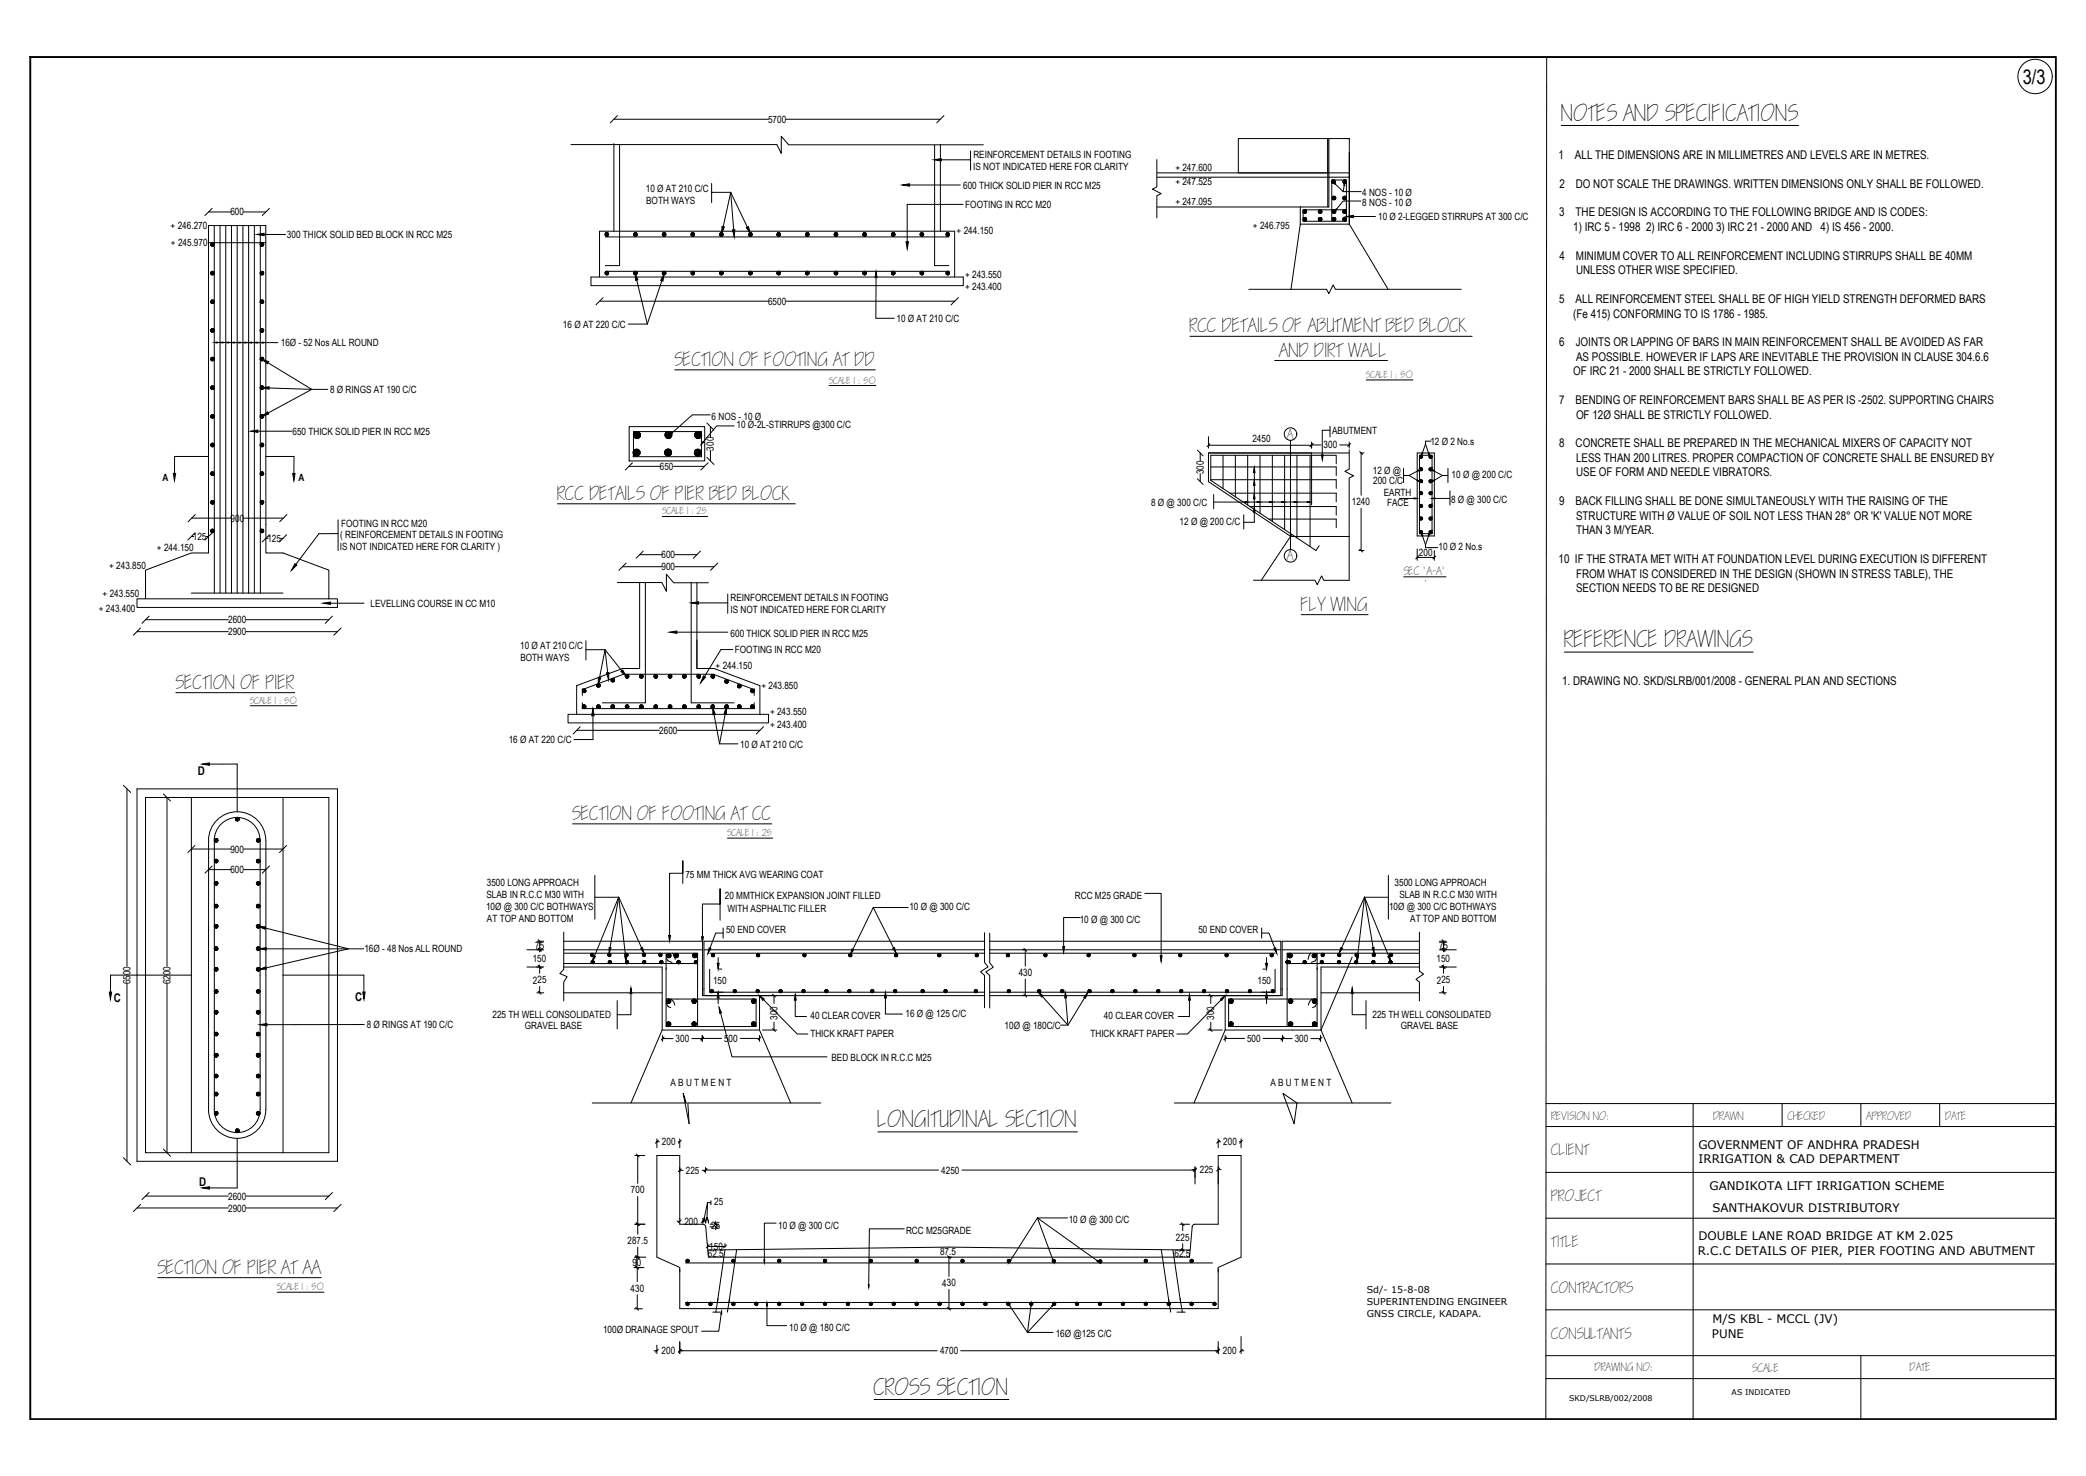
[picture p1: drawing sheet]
<svg xmlns="http://www.w3.org/2000/svg" width="1189mm" height="841mm" viewBox="0 0 1189 841" stroke-linecap="round" stroke-linejoin="round" font-family="sans-serif">
<defs><g id="words">
<g font-size="12.2">
<text x="890" y="69">NOTES AND SPECIFICATIONS</text>
<text x="892" y="369">REFERENCE DRAWINGS</text>
<text x="500" y="642">LONGITUDINAL SECTION</text>
<text x="498" y="795">CROSS SECTION</text>
</g>
<text font-size="11.4" x="1153" y="48">3/3</text>
<g font-size="10.2">
<text x="678" y="189">RCC DETAILS OF ABUTMENT BED BLOCK</text>
<text x="729" y="203">AND DIRT WALL</text>
<text x="385" y="208">SECTION OF FOOTING AT DD</text>
<text x="318" y="285">RCC DETAILS OF PIER BED BLOCK</text>
<text x="742" y="348">FLY WING</text>
<text x="100" y="392">SECTION OF PIER</text>
<text x="326" y="467">SECTION OF FOOTING AT CC</text>
<text x="90" y="726">SECTION OF PIER AT AA</text>
</g>
<g font-size="8.1">
<text x="884" y="658">CLIENT</text>
<text x="884" y="684">PROJECT</text>
<text x="884" y="711">TITLE</text>
<text x="884" y="737">CONTRACTORS</text>
<text x="884" y="763">CONSULTANTS</text>
</g>
<g font-size="7.1">
<text x="734" y="250">A</text>
<text x="734" y="319">A</text>
</g>
<g font-size="6.8">
<text x="888" y="91">1</text>
<text x="898" y="91">ALL THE DIMENSIONS ARE IN MILLIMETRES AND LEVELS ARE IN METRES.</text>
<text x="889" y="107">2</text>
<text x="898" y="107">DO NOT SCALE THE DRAWINGS. WRITTEN DIMENSIONS ONLY SHALL BE FOLLOWED.</text>
<text x="889" y="123">3</text>
<text x="898" y="123">THE DESIGN IS ACCORDING TO THE FOLLOWING BRIDGE AND IS CODES:</text>
<text x="897" y="132">1) IRC 5 - 1998 2) IRC 6 - 2000 3) IRC 21 - 2000 AND 4) IS 456 - 2000.</text>
<text x="889" y="148">4</text>
<text x="898" y="148">MINIMUM COVER TO ALL REINFORCEMENT INCLUDING STIRRUPS SHALL BE 40MM</text>
<text x="898" y="156">UNLESS OTHER WISE SPECIFIED.</text>
<text x="889" y="173">5</text>
<text x="898" y="173">ALL REINFORCEMENT STEEL SHALL BE OF HIGH YIELD STRENGTH DEFORMED BARS</text>
<text x="897" y="181">(Fe 415) CONFORMING TO IS 1786 - 1985.</text>
<text x="889" y="197">6</text>
<text x="898" y="197">JOINTS OR LAPPING OF BARS IN MAIN REINFORCEMENT SHALL BE AVOIDED AS FAR</text>
<text x="898" y="206">AS POSSIBLE. HOWEVER IF LAPS ARE INEVITABLE THE PROVISION IN CLAUSE 304.6.6</text>
<text x="897" y="214">OF IRC 21 - 2000 SHALL BE STRICTLY FOLLOWED.</text>
<text x="889" y="230">7</text>
<text x="898" y="230">BENDING OF REINFORCEMENT BARS SHALL BE AS PER IS -2502. SUPPORTING CHAIRS</text>
<text x="898" y="239">OF 12Ø SHALL BE STRICTLY FOLLOWED.</text>
<text x="889" y="255">8</text>
<text x="898" y="255">CONCRETE SHALL BE PREPARED IN THE MECHANICAL MIXERS OF CAPACITY NOT</text>
<text x="898" y="263">LESS THAN 200 LITRES. PROPER COMPACTION OF CONCRETE SHALL BE ENSURED BY</text>
<text x="898" y="271">USE OF FORM AND NEEDLE VIBRATORS.</text>
<text x="889" y="288">9</text>
<text x="898" y="288">BACK FILLING SHALL BE DONE SIMULTANEOUSLY WITH THE RAISING OF THE</text>
<text x="898" y="296">STRUCTURE WITH Ø VALUE OF SOIL NOT LESS THAN 28° OR 'K' VALUE NOT MORE</text>
<text x="898" y="304">THAN 3 M/YEAR.</text>
<text x="888" y="321">10 IF THE STRATA MET WITH AT FOUNDATION LEVEL DURING EXECUTION IS DIFFERENT</text>
<text x="898" y="329">FROM WHAT IS CONSIDERED IN THE DESIGN (SHOWN IN STRESS TABLE), THE</text>
<text x="898" y="337">SECTION NEEDS TO BE RE DESIGNED</text>
<text x="890" y="390">1. DRAWING NO. SKD/SLRB/001/2008 - GENERAL PLAN AND SECTIONS</text>
<text x="113" y="442">D</text>
<text x="65" y="571">C</text>
<text x="202" y="570">C</text>
<text x="113" y="676">D</text>
</g>
<g font-size="6.7">
<text x="968" y="654">GOVERNMENT OF ANDHRA PRADESH</text>
<text x="968" y="663">IRRIGATION &amp; CAD DEPARTMENT</text>
<text x="974" y="678">GANDIKOTA LIFT IRRIGATION SCHEME</text>
<text x="976" y="690">SANTHAKOVUR DISTRIBUTORY</text>
<text x="968" y="707">DOUBLE LANE ROAD BRIDGE AT KM 2.025</text>
<text x="968" y="715">R.C.C DETAILS OF PIER, PIER FOOTING AND ABUTMENT</text>
<text x="976" y="754">M/S KBL - MCCL (JV)</text>
<text x="976" y="763">PUNE</text>
</g>
<g font-size="6.1">
<text x="800" y="327">SEC 'A-A'</text>
<text x="884" y="638">REVISION NO:</text>
<text x="976" y="638">DRAWN</text>
<text x="1019" y="638">CHECKED</text>
<text x="1064" y="638">APPROVED</text>
<text x="1109" y="638">DATE</text>
<text x="909" y="781">DRAWING NO:</text>
<text x="999" y="782">SCALE</text>
<text x="1089" y="781">DATE</text>
</g>
<g font-size="5.7">
<text x="438" y="70">5700</text>
<text x="555" y="90">REINFORCEMENT DETAILS IN FOOTING</text>
<text x="555" y="97">IS NOT INDICATED HERE FOR CLARITY</text>
<text x="670" y="98">+ 247.600</text>
<text x="549" y="108">600 THICK SOLID PIER IN RCC M25</text>
<text x="670" y="106">+ 247.525</text>
<text x="368" y="109">10 Ø AT 210 C/C</text>
<text x="776" y="112">4 NOS - 10 Ø</text>
<text x="368" y="116">BOTH WAYS</text>
<text x="550" y="118">FOOTING IN RCC M20</text>
<text x="670" y="117">+ 247.095</text>
<text x="776" y="117">8 NOS - 10 Ø</text>
<text x="131" y="123">600</text>
<text x="785" y="126">10 Ø 2-LEGGED STIRRUPS AT 300 C/C</text>
<text x="97" y="130">+ 246.270</text>
<text x="714" y="130">+ 246.795</text>
<text x="164" y="136">300 THICK SOLID BED BLOCK IN RCC M25</text>
<text x="545" y="133">+ 244.150</text>
<text x="97" y="140">+ 245.970</text>
<text x="550" y="158">+ 243.550</text>
<text x="550" y="165">+ 243.400</text>
<text x="438" y="174">6500</text>
<text x="511" y="184">10 Ø AT 210 C/C</text>
<text x="321" y="187">16 Ø AT 220 C/C</text>
<text x="160" y="197">16Ø - 52 Nos ALL ROUND</text>
<text x="188" y="224">8 Ø RINGS AT 190 C/C</text>
<text x="406" y="239">6 NOS - 10 Ø</text>
<text x="420" y="244">10 Ø-2L-STIRRUPS @300 C/C</text>
<text x="167" y="248">650 THICK SOLID PIER IN RCC M25</text>
<text x="714" y="252">2450</text>
<text x="759" y="247">ABUTMENT</text>
<text x="407" y="257" transform="rotate(-90 407 257)">300</text>
<text x="754" y="256">300</text>
<text x="815" y="253">12 Ø 2 No.s</text>
<text x="376" y="268">650</text>
<text x="93" y="274">A</text>
<text x="170" y="274">A</text>
<text x="686" y="270" transform="rotate(-90 686 270)">300</text>
<text x="782" y="270">12 Ø @</text>
<text x="783" y="276">200 C/C</text>
<text x="827" y="273">10 Ø @ 200 C/C</text>
<text x="770" y="288" transform="rotate(-1 770 288)">1240</text>
<text x="789" y="283">EARTH</text>
<text x="827" y="286">8 Ø @ 300 C/C</text>
<text x="656" y="289">8 Ø @ 300 C/C</text>
<text x="791" y="288">FACE</text>
<text x="131" y="297">900</text>
<text x="672" y="299">12 Ø @ 200 C/C</text>
<text x="194" y="300">FOOTING IN RCC M20</text>
<text x="110" y="308">125</text>
<text x="152" y="309">125</text>
<text x="194" y="306">( REINFORCEMENT DETAILS IN FOOTING</text>
<text x="89" y="314">+ 244.150</text>
<text x="194" y="313">IS NOT INDICATED HERE FOR CLARITY )</text>
<text x="809" y="317">200</text>
<text x="820" y="313">10 Ø 2 No.s</text>
<text x="377" y="318">600</text>
<text x="62" y="324">+ 243.850</text>
<text x="377" y="325">900</text>
<text x="58" y="340">+ 243.550</text>
<text x="211" y="346">LEVELLING COURSE IN CC M10</text>
<text x="416" y="342">REINFORCEMENT DETAILS IN FOOTING</text>
<text x="56" y="349">+ 243.400</text>
<text x="416" y="349">IS NOT INDICATED HERE FOR CLARITY</text>
<text x="130" y="355">2600</text>
<text x="130" y="362">2900</text>
<text x="416" y="363">600 THICK SOLID PIER IN RCC M25</text>
<text x="296" y="370">10 Ø AT 210 C/C</text>
<text x="419" y="372">FOOTING IN RCC M20</text>
<text x="297" y="377">BOTH WAYS</text>
<text x="408" y="381">+ 244.150</text>
<text x="434" y="392">+ 243.850</text>
<text x="439" y="408">+ 243.550</text>
<text x="376" y="418">2600</text>
<text x="439" y="415">+ 243.400</text>
<text x="290" y="423">16 Ø AT 220 C/C</text>
<text x="422" y="426">10 Ø AT 210 C/C</text>
<text x="131" y="486">900</text>
<text x="131" y="498">600</text>
<text x="391" y="500">75 MM THICK AVG WEARING COAT</text>
<text x="277" y="505">3500 LONG APPROACH</text>
<text x="795" y="505">3500 LONG APPROACH</text>
<text x="277" y="512">SLAB IN R.C.C M30 WITH</text>
<text x="413" y="512">20 MMTHICK EXPANSION JOINT FILLED</text>
<text x="613" y="512">RCC M25 GRADE</text>
<text x="798" y="512">SLAB IN R.C.C M30 WITH</text>
<text x="277" y="519">10Ø @ 300 C/C BOTHWAYS</text>
<text x="415" y="520">WITH ASPHALTIC FILLER</text>
<text x="518" y="519">10 Ø @ 300 C/C</text>
<text x="792" y="519">10Ø @ 300 C/C BOTHWAYS</text>
<text x="278" y="525">AT TOP AND BOTTOM</text>
<text x="615" y="526">10 Ø @ 300 C/C</text>
<text x="804" y="525">AT TOP AND BOTTOM</text>
<text x="414" y="532">50 END COVER</text>
<text x="683" y="532">50 END COVER</text>
<text x="208" y="542">16Ø - 48 Nos ALL ROUND</text>
<text x="305" y="541" transform="rotate(-1 305 541)">75</text>
<text x="820" y="541" transform="rotate(-1 820 541)">75</text>
<text x="304" y="548" transform="rotate(-1 304 548)">150</text>
<text x="819" y="548" transform="rotate(-1 819 548)">150</text>
<text x="581" y="556" transform="rotate(-1 581 556)">430</text>
<text x="74" y="561" transform="rotate(-90 74 561)">6500</text>
<text x="97" y="561" transform="rotate(-90 97 561)">6200</text>
<text x="304" y="560" transform="rotate(-1 304 560)">225</text>
<text x="406" y="561">150</text>
<text x="717" y="561">150</text>
<text x="819" y="560" transform="rotate(-1 819 560)">225</text>
<text x="281" y="580">225 TH WELL CONSOLIDATED</text>
<text x="443" y="581" transform="rotate(-90 443 581)">300</text>
<text x="462" y="581">40 CLEAR COVER</text>
<text x="516" y="579">16 Ø @ 125 C/C</text>
<text x="629" y="581">40 CLEAR COVER</text>
<text x="692" y="581" transform="rotate(-90 692 581)">300</text>
<text x="782" y="580">225 TH WELL CONSOLIDATED</text>
<text x="209" y="586">8 Ø RINGS AT 190 C/C</text>
<text x="299" y="586">GRAVEL BASE</text>
<text x="573" y="586">10Ø @ 180C/C</text>
<text x="798" y="586">GRAVEL BASE</text>
<text x="385" y="594">300</text>
<text x="413" y="594">500</text>
<text x="462" y="591">THICK KRAFT PAPER</text>
<text x="621" y="591">THICK KRAFT PAPER</text>
<text x="711" y="594">500</text>
<text x="738" y="594">300</text>
<text x="474" y="605">BED BLOCK IN R.C.C M25</text>
<text x="382" y="619">A B U T M E N T</text>
<text x="724" y="619">A B U T M E N T</text>
<text x="377" y="653">200</text>
<text x="697" y="653">200</text>
<text x="391" y="669">225</text>
<text x="536" y="669">4250</text>
<text x="684" y="668">225</text>
<text x="130" y="684">2600</text>
<text x="360" y="680" transform="rotate(-1 360 680)">700</text>
<text x="407" y="687">25</text>
<text x="130" y="690">2900</text>
<text x="390" y="698">200</text>
<text x="405" y="700" transform="rotate(-1 405 700)">25</text>
<text x="443" y="700">10 Ø @ 300 C/C</text>
<text x="609" y="697">10 Ø @ 300 C/C</text>
<text x="516" y="703">RCC M25GRADE</text>
<text x="670" y="707" transform="rotate(-1 670 707)">225</text>
<text x="358" y="709" transform="rotate(-1 358 709)">287.5</text>
<text x="404" y="712">150</text>
<text x="403" y="716">62.5</text>
<text x="536" y="715">87.5</text>
<text x="669" y="716">62.5</text>
<text x="360" y="721" transform="rotate(-1 360 721)">90</text>
<text x="359" y="736" transform="rotate(-1 359 736)">430</text>
<text x="537" y="733" transform="rotate(-1 537 733)">430</text>
<text x="344" y="760">100Ø DRAINAGE SPOUT</text>
<text x="450" y="758">10 Ø @ 180 C/C</text>
<text x="602" y="762">16Ø @125 C/C</text>
<text x="377" y="772">200</text>
<text x="536" y="772">4700</text>
<text x="697" y="772">200</text>
</g>
<g font-size="5.4">
<text x="779" y="737">Sd/- 15-8-08</text>
<text x="779" y="744">SUPERINTENDING ENGINEER</text>
<text x="779" y="750">GNSS CIRCLE, KADAPA.</text>
</g>
<g font-size="5.1">
<text x="779" y="215">SCALE 1 : 50</text>
<text x="472" y="219">SCALE 1 : 50</text>
<text x="378" y="293">SCALE 1 : 25</text>
<text x="143" y="401">SCALE 1 : 50</text>
<text x="415" y="476">SCALE 1 : 25</text>
<text x="158" y="735">SCALE 1 : 50</text>
</g>
<g font-size="4.5">
<text x="987" y="795">AS INDICATED</text>
<text x="894" y="798">SKD/SLRB/002/2008</text>
</g>
</g></defs>
<!-- layer: MAIN -->
<g fill="none" stroke="#000" stroke-width=".57">
<path d="M17 33h1154v776h-1154zM881 33v776M350 68h88M352 66l-4 4M448 68h88M538 66l-4 4M706 79h51v20h-51zM757 79v39M766 79h3M890 72h135M325 82h118l2 5v-9l4 5h111M350 82h.1"/>
<path d="M350 82v50M353 83v68h-8M533 83v68h8M536 83h.1M536 83v49M536 91h17M553 86v11M659 91v16l-2 1 5 2-3 2v12M659 99h110M769 99v29v-29M769 87v12v-20h-12v39h-98M121 119l-4 4"/>
<path d="M154 119l-5 4M406 110h10M406 105v10M416 110l10 19M416 110l-4 19M416 110l2 21M518 105h29M549 116h-32v22M659 101h110M741 118v10M761 105l4 4M765 109h11"/>
<path d="M766 106l-1 3M767 120h-24v6h24v-23h-8v23M776 115h-11l-3 4M119 129h32l1 186h9l26 10v16h-104v-16l26-10h10zM119 138h32M119 121h12M122 129v209M125 129v209M129 129v209M132 129v209M135 129v209M138 129v209"/>
<path d="M139 121h13M142 129v209M145 129v209M148 129v209M151 134h12M345 135h196M741 128h28l22 37M741 128l-5 37M771 123h13M337 158h212v5h-212zM342 158v-26h202v26M345 155h196"/>
<path d="M363 160l6 25M377 160l-8 25M499 158v23h11M342 172h96M344 170l-4 4M448 172h96M546 170l-4 4M712 165h44l1 2 3-5 1 3h72M124 195h5M127 195h8M134 195h14M147 195h5"/>
<path d="M150 195h8M358 185h11M678 192h161M153 207l25 15M385 211h114M472 220h27M726 205h65M779 216h26M153 221l25 1M178 222h9M178 222l-25 13M405 236h-10l-12 11"/>
<path d="M147 246h19M359 243h43v20h-43zM403 241l4 4M405 243v6M405 257v6M418 243h-10l-7 9M682 256l4 4M684 258v5M689 249v6M689 254h58M690 253l-2 2M697 259v19"/>
<path d="M704 259v24M711 259v29M718 259v33M725 259v38M732 259v43M735 251v62M739 259v47M747 259v52M747 252v3M747 258v30M747 254h6M748 253l-1 2"/>
<path d="M748 253l-1 1M758 245h-4v14M758 243v6M764 254h5M769 256v11l-3 2 5 2-2 1v59h-15l-1-3-2 5-2-2h-35M769 258h-80v16l47 32M769 252v3M770 253l-2 1M775 257l2 2M776 258h1M776 258v24M808 258h9v47h-9z"/>
<path d="M809 259h7v45h-7zM812 253l2 5M816 251h-4v2l-1 5M119 260h-20v10M152 260h16l-1 10M358 266h18M360 264l-4 4M361 260h.1M361 260h39M361 260v-14h39v14M384 266h18M400 260h.1"/>
<path d="M403 261l4 4M404 264l-5 4M682 273l4 3M684 270v4M690 266h72v5M690 273h72v5M715 266v32h-6M762 264v-5h-72v15l60 40 2-3M800 271h3M800 267v8M803 271l5 3M808 268l-5 3"/>
<path d="M816 267h.1M816 273h.1M817 268l5 3M822 271h3M822 271l-5 3M825 267v8M826 280v8M109 295h23M111 293l-4 4M139 295h22M164 293l-5 4M193 296v18"/>
<path d="M318 287h135M378 294h25M692 282v8M701 281h61v5M709 293v8M712 289h50v5M723 296h39v5M747 286h-55M776 290v24M798 284h8M816 287h.1M816 295h.1"/>
<path d="M816 280h.1M818 284h8M109 306h1M111 304l-4 4M118 306h1M121 304l-4 4M152 307h1M154 305l-5 4M160 307h1M163 305l-4 4M193 304h-11l-13 18M365 316h12"/>
<path d="M367 314l-4 4M385 316h12M399 314l-4 4M735 306h34M736 306h.1M736 305l-17 26M774 314h3M775 313l2 2M808 313v6M808 318h9M808 317l-1 1M811 305l1 5v2h7"/>
<path d="M814 305l-2 5M816 302h.1M816 304h.1M817 314v5M818 317l-1 1M109 338h52M352 332h25l3 5v-10l4 5h20M355 323h22M357 321l-4 4M365 332v49h-10l-26 10v16M368 332v68h-25M385 323h22"/>
<path d="M394 332v68h24M397 332v49M409 321l-4 4M415 338v11M800 329h24M812 331h.1M78 360h52M80 358l-4 4M83 341h-5v5h114v-5h-5M83 353h47M85 351l-4 4M140 353h47"/>
<path d="M140 360h52M188 344h19M189 351l-4 4M194 358l-4 4M398 344h17M742 350h38M334 370h11M334 365v11M345 370l9 12M345 370l-3 16M345 370l1 13M386 360h29"/>
<path d="M397 365v16h10l26 10v16M418 370h-7l-9 15M892 372h107M100 395h68M332 393l23-9h51l24 9M332 393h.1M332 393v3M430 393h.1M430 393v3M143 402h26M329 407h-5v5h114v-5h-5M329 407h104"/>
<path d="M329 416h47M331 414l-4 4M332 404h.1M332 404h98M332 400v4M338 408v13h-11M386 416h47M407 407l3 17M413 407l-3 17M430 404h.1M430 400v4M435 414l-4 4"/>
<path d="M119 435h16v28M410 424h11M70 447l4 5M72 449v102M78 449h114v213h-114zM83 454h104v203h-104zM93 452l4 4M95 454v97M109 454v203M161 454v203M125 470a13 13 0 0 1 15-3 13 13 0 0 1 8 12v153a13 13 0 0 1-13 13 13 13 0 0 1-13-13v-153l1-4zM151 479a16 16 0 0 0-16-16 16 16 0 0 0-16 16v153a16 16 0 0 0 16 17 16 16 0 0 0 16-17"/>
<path d="M152 479v153M326 469h114M415 478h25M109 484h23M111 482l-4 4M119 496h13M121 493l-4 5M139 484h22M139 496h13M154 493l-5 5M163 482l-4 4M339 499v25"/>
<path d="M791 499v25M339 511h13M353 511l4 34M353 511l13 29M353 511l-14 34M353 511l-5 29M389 503v-12v7h-7v35M498 517l-12 24M518 517h-20l11 23M652 509h10v36M778 511l-4 34M778 511l-13 29"/>
<path d="M778 511l13 34M778 511l5 29M778 511h13M151 529l48 12h-47M306 536h4M307 535l1 2M308 536v6M321 531v21l-2 3 4 2-2 3v10M321 536h79v31h161M410 524v-18v9h-10v19M412 532h-4l-3 8M412 529v6"/>
<path d="M561 531v17l2 3-4 3 2 2v18M561 536h-160v31M564 532v17l2 2-4 3 2 2v18M564 536h166v31M615 523h-9v16M719 532h4l4 8M719 529v6M809 531v22l2 2-4 3 2 2v10M809 536h-78v31h-167M820 536h4M822 535l2 2M823 536v6"/>
<path d="M109 556h-46v9M161 556h46v9M207 541h-8l-47 11M300 551h10M300 541h10M307 550l1 2M307 540l1 2M308 550v5M321 551h56v36M321 541h79M322 543h76v42M322 549h76"/>
<path d="M380 543v42h51v-16h-51M380 546l1 1 2 1M383 543l1 1 1 3M401 541h160M404 552v13h157M404 543h157M409 546v3M410 552h1M564 541h166M564 543h163M584 540l1 2M584 541v10"/>
<path d="M584 558v9M720 552h1M722 546v3M727 552v13h-163M731 541h78M734 549h75M746 544l-1 3M747 543l-1 1M750 547l-3 1M751 546l-1 1M751 543v42h-51v-16h51M771 545l-18 42"/>
<path d="M809 543h-75v42M809 551h-56v36M820 551h10M820 541h10M822 550l2 2M822 540l2 2M823 550v5M72 561v101M95 561v96M306 566h4M307 565l1 2M308 562v4"/>
<path d="M321 566h56M352 570v16M360 566v12h-8M380 572l1 1M381 573l1 1M383 569l1 1M384 570l1 3M409 569v3M411 577l6 25h54M433 567v20M435 570l19 19h6M440 567l2 1"/>
<path d="M441 567v5M453 570v9h7M505 569v9h9M584 567l1 1M594 568l15 16-2-15M618 568l-9 16h-5M678 570v9h-7M689 567l2 1M690 567v5M696 570l-19 19h-6M698 567v20M722 569v3"/>
<path d="M746 570v3M748 569l-1 1M750 573l-2 1M751 572l-2 1M753 566h56M771 566v12h8M779 570v16M820 566h4M822 565l2 2M823 562v4M208 584h-56M377 587h56"/>
<path d="M377 587l-17 41M378 590v3M378 592h6M378 591l-1 2M394 592h6M400 590v3M400 592h11M401 591l-2 2M422 592h11M433 590v3M433 587l18 41M434 591l-2 1"/>
<path d="M435 587h8M440 586l2 2M441 582v5M688 587h9M689 586l2 2M690 582v5M698 592h11M698 587h55M698 590v3M698 587l-18 41M699 591l-2 1M720 592h11"/>
<path d="M731 592h5M731 590v3M732 591l-2 2M747 592h6M753 590v3M753 587l18 41M753 591l-1 2M338 628h53l-2-5 4 17-1-12h76M669 628h70l-8-5 7 17 1-12h54M881 629h290M965 629v180M1016 629v13"/>
<path d="M1061 629v13M1105 629v13M70 660l4 4M93 655l4 4M135 649v28h-16M362 658h6M363 658l1 1M363 658v16M374 658h13v40h14h1l2 18h274l2-18h1h13v-40h13v58l-13 6v24h-307v-24l-13-6zM374 649v5M374 651h2M375 650l-1 1"/>
<path d="M386 651h1M387 649v5M388 650l-1 1M500 645h114M694 649v5M694 651h2M695 650l-2 1M706 651h1M707 649v5M708 650l-1 1M881 642h290M85 679l-4 5"/>
<path d="M189 679l-4 5M387 667h2M388 666l-1 2M402 665v3M402 668h.1M403 666l-2 2M535 667h-135M548 667h133M679 666h2M681 665v10M682 666l-2 2M682 666l-2 1"/>
<path d="M694 666h2M695 666l-2 1M881 668h290M78 688h52M80 686l-4 4M83 682h47M140 682h47M140 688h52M194 686l-4 4M362 698h6M363 697l1 1M363 682v21"/>
<path d="M386 696h1M388 695l-1 2M400 694h.1M400 695v2M400 696h2M401 695l-1 2M402 695v2M403 685l-2 9M404 695v2M405 699h2M405 698h1M405 685h-2v9"/>
<path d="M405 684v2M407 698l2 2M407 697l2 1M408 696v2h2M410 699h-2v2M442 697h-6v21M608 694h-17l34 24M672 698h6M673 697l2 1M674 698v3M881 694h290M362 716h6"/>
<path d="M362 716l2 1M363 716l1 1M363 716v6M363 711v5M391 720h300M403 712l138-1 137 1M403 709v2M403 710h10M404 709l-1 2M413 712l-4 30M413 709v2M414 709l-2 2"/>
<path d="M420 712l-5 30M515 700h-20v32M540 716l2 1M541 716v11M600 718l-9-24-15 24M662 712l4 30M668 712l5 30M672 712h3M673 711l2 2M674 709v3M90 728h93M158 736h27"/>
<path d="M361 722h6M362 721l2 2M363 722v8M363 738v8M409 740l-1 8M416 740l-1 8M541 735v11M666 740l1 8M673 740l1 8M881 720h290M362 746h4M362 745l2 2"/>
<path d="M391 742h300M406 748h5M411 749l-1 10h-10M437 744v11h11M540 745l2 2M575 744l11 15h14M588 744l-2 15 14-15M671 748h4M881 746h290M373 770h1M374 766v5M375 769l-1 1"/>
<path d="M387 764v7M387 770h147M388 769l-1 1M548 770h146M694 764v7M695 769l-2 1M707 770h2M707 762v9M708 769l-1 1M881 772h290M1061 772v37M498 797h77"/>
<path d="M881 786h290"/>
<circle cx="1160" cy="44" r="10"/>
<circle cx="735" cy="247" r="4"/>
<circle cx="735" cy="317" r="4"/>
</g>
<g fill="#000" stroke="#000" stroke-width=".57">
<path d="M532 91l4-1v2zM514 105h4v1zM759 103l1 1zM759 112l1 1zM760 104l1 1zM762 119l-1 1zM765 112l1 1zM765 103l1 1zM766 104v2zM120 139h1zM148 139h1zM149 138v1z"/>
<path d="M146 134l5-1v1zM345 133l1 1zM361 133l1 1zM378 133v1zM394 133l1 1zM410 133l1 1zM411 129h2l-2 4zM417 131h2l-1 4zM425 130l2-1 1 4zM427 133l1 1zM443 133l1 1zM459 133l1 1z"/>
<path d="M475 134h1zM476 133v1zM492 133l1 1zM508 133l1 1zM516 138h2l-1 4zM524 133l1 1zM539 133l1 1zM743 120l1 1zM743 125h1zM751 120l1 1zM751 125h1zM759 120l1 1z"/>
<path d="M759 125h1zM765 120l1 1zM765 125h1zM767 123h4v1zM120 155l1 1zM148 155l1 1zM345 155l1 1zM361 155l1 1zM362 156l2 3-2 1zM378 156v4h-1zM378 156v1zM378 155v1z"/>
<path d="M394 155l1 1zM410 155l1 1zM427 155l1 1zM443 155l1 1zM459 155l1 1zM475 156h1zM476 155v1zM492 155l1 1zM499 155l1 3h-1zM508 155l1 1zM524 155l1 1zM539 155l1 1z"/>
<path d="M120 172h1zM148 172h1zM120 188h1zM122 195h2zM125 195h2zM129 195h1zM132 195h2zM135 195h2zM138 195h2zM142 195h1zM145 195h2zM148 188h1z"/>
<path d="M149 187v1zM148 195h2zM120 204l1 1zM148 204l1 1zM149 205l4 1-1 1zM120 221h1zM120 237h1zM148 221h1zM148 237h1zM149 236v1zM149 237l4-2v1zM149 221l4-1v2z"/>
<path d="M120 253l1 1zM143 246l4-1v1zM148 253l1 1zM383 246v1l-1 1zM401 252l-1 1zM753 259h1v3zM810 258h1l-1 2zM814 258l1 2zM99 270h1l-1 4zM120 269l1 1zM148 269l1 1zM167 270h1l-1 4z"/>
<path d="M715 266v3h-1zM715 274v3h-1zM808 273l1 1h-1zM808 268l2-1-2 1zM809 267h1zM810 260h1zM810 267h1zM810 274h1zM815 273v1zM815 260h1zM815 267h1zM815 274h1z"/>
<path d="M815 267l2 1zM816 274l1-1 1 1zM120 286h1zM148 286h1zM709 286h2h-2zM715 281v3h-1zM715 289v3h-1zM716 286h2h-2zM723 286h2h-2zM730 286h2h-2zM738 286h1h-1zM745 286h2h-2z"/>
<path d="M806 284h2h-2zM809 288h1zM809 295h1zM810 281h1zM810 288h1zM810 295h1zM815 281h1zM815 288h1zM815 295h1zM816 284h2zM120 302l1 1zM148 302l1 1z"/>
<path d="M149 303h1zM810 304l1 1h-1zM810 303h1zM815 304l-1 1zM815 303h1zM168 321l1 1-3 3zM184 344l4-1v1zM382 360h4v1zM394 344l4-1v1zM332 393l1 1zM340 390l1 1zM341 386h1l-1 4z"/>
<path d="M346 383h1v4zM348 387l1 1zM354 383l1-1 2 3zM357 384v1zM365 385h1zM373 385h1zM381 385h1zM389 385h1zM397 385h1zM398 384v1zM401 385l1 1-3 3zM405 385h1z"/>
<path d="M406 384v1zM413 388h1zM420 391h1zM428 393l1 1zM332 402l1 1zM338 404l1 4h-2zM340 402l1 1zM348 402l1 1zM357 402v1zM365 402l1 1zM373 402l1 1zM381 402l1 1z"/>
<path d="M389 402l1 1zM397 402l1 1zM405 402l1 1zM406 403l2 4h-2zM414 403v4h-1zM413 402l1 1zM420 402l1 1zM428 402l1 1zM115 435h4v1zM122 478l1 1zM134 466l1 1zM146 478l1 1z"/>
<path d="M122 490l1 1zM146 490l1 1zM122 503h1zM122 516h1zM146 503h1zM146 516h1zM122 527l1 1zM146 527l1 1zM147 528h4v1zM365 540h1l1 3zM381 533h1v3zM400 534h1l-1 3z"/>
<path d="M509 540h1l1 3zM606 539h1l-1 4zM782 540h1v3zM122 552h1zM122 540l1 1zM146 552h1zM146 540l1 1zM148 541l4-1v1zM148 552l3-1 1 1zM337 544h1zM338 548h1zM338 545h1l-1 3z"/>
<path d="M346 544h1zM347 544h1zM347 540h1l-1 3zM348 547v1zM356 545h1v3zM357 544h1zM357 548l1 1zM367 544h1zM367 548h1zM376 544h1zM377 548l1 1zM381 544h1v1z"/>
<path d="M385 544h2v1zM387 548v1zM387 547v1zM387 548h1zM396 544h1v1zM397 548v1zM397 547v1zM404 540h1l-2 3zM406 543v1zM406 544l1 1zM409 549h1l-1 3zM432 544l1 1z"/>
<path d="M458 543v1zM458 544l1 1zM485 544v1zM486 541h1l-2 3zM511 544h1zM535 543v1zM535 544l1 1zM557 544v1zM574 543v1zM574 544h1zM596 544h1zM620 543v1z"/>
<path d="M620 544h1zM661 545h1v3zM699 543v1zM699 544h1zM721 549h1v3zM725 544l1 1zM725 544h1zM726 540h1l1 3zM734 548h1zM735 547v1zM735 544h1v1zM744 547v1z"/>
<path d="M749 544h1v1zM753 548l1 1zM754 544h1zM762 544h1zM763 548h1zM763 544h1zM764 540h1l-2 3zM773 548h1zM773 544h1zM773 545h1l-1 3zM783 548v1zM783 547v1z"/>
<path d="M783 544h1zM791 545h1l1 3zM792 548h1zM793 544h1zM62 565h2l-1 4zM122 576l1 1zM122 565h1zM146 576l1 1zM146 565h1zM207 565h1l-1 4zM360 563v3h-1zM381 570h1v1z"/>
<path d="M396 570h1v1zM406 565v1zM409 565l1 4h-1zM410 574l1 3h-1zM419 565h1zM430 570h1v1zM432 565h1zM433 567l3 2-1 1zM445 565h1zM453 567l1 3h-1zM458 565h1zM471 565h1z"/>
<path d="M484 565h1zM497 565h1zM505 565v4h-1zM510 565h1zM526 565h1zM539 565h1zM556 565h1zM575 565h1zM592 565h1zM592 565l2 2v1zM605 565v1zM605 565h1z"/>
<path d="M607 565l1 4h-1zM620 566l-1 3-1-1zM621 565h1zM634 565h1zM647 565h1zM660 565h1zM673 565h1zM678 567v3h-1zM686 565h1zM696 569l2-2-2 3zM699 565v1zM699 565h1z"/>
<path d="M702 570h1v1zM712 565v1zM712 565h1zM722 565v4h-1zM725 565v1zM725 565h1zM736 570h1v1zM749 570h1v1zM771 563v3h-1zM122 589h1zM146 589h1zM148 584l4-1v2z"/>
<path d="M381 584h1zM396 584h1zM430 584h1zM702 584h1zM736 584h1zM749 584h1zM122 601h1zM122 613h1zM146 601h1zM146 613h1zM122 623h1zM122 634h1z"/>
<path d="M146 623h1zM146 634h1zM134 644h1zM135 643v1zM115 677l4-1v2zM401 694h1l-1 2zM403 694v1zM391 718h1zM417 718h1zM419 718h-1zM435 718h1v1zM443 718h1z"/>
<path d="M445 718h-1zM469 718h1zM548 718h1zM549 718v1zM575 719h1zM576 718l-1 1zM600 718l1 1zM625 718l2 1-2-1zM626 718l1 1zM652 718h1zM654 718h-1zM678 718h1z"/>
<path d="M680 718h-1zM495 732v2zM391 743h1zM404 743h1zM411 747v2zM417 743h1zM430 743h1zM437 742v2zM443 743h1zM456 743h1zM469 743h1zM482 743h1z"/>
<path d="M509 744v-1zM522 744v-1zM535 744v-1zM548 743h1zM561 743h1zM574 743h1zM574 743l2 1h-1zM587 743h1zM588 743v1h-1zM599 744l2-1-1 1zM600 743h1zM613 743h1z"/>
<path d="M626 743h1zM639 743h1zM652 743h1zM665 743h1zM678 743h1zM691 743h1z"/>
<path d="M743 120l1 1zM743 120l1 1zM743 120l1 1z"/>
<path d="M752 120v1zM752 120v1zM752 120v1z"/>
<path d="M759 104h1zM759 104h1z"/>
<path d="M759 113h1zM759 113h1zM760 113v1z"/>
<path d="M760 113v1zM760 113l1 1zM760 113l1 1z"/>
<path d="M760 103v1zM759 103l1 1zM759 103l1 1z"/>
<path d="M760 120v1zM760 120v1zM760 120v1z"/>
<path d="M760 112v1zM760 112v1zM760 112v1z"/>
<path d="M760 104h1zM760 104h1zM760 104h1z"/>
<path d="M760 104l1-1zM760 103v1zM760 103v1z"/>
<path d="M760 113l1 1zM760 113h1zM760 113h1z"/>
<path d="M761 112l-1 1zM761 112l-1 1zM760 112v1z"/>
<path d="M765 113h1zM765 113h1zM766 113v1z"/>
<path d="M765 104h1zM765 104h1z"/>
<path d="M766 113v1zM766 113l1 1zM766 113l1 1z"/>
<path d="M766 104h1zM766 104h1z"/>
<path d="M766 120v1zM766 120v1zM766 120v1z"/>
<path d="M766 112v1zM766 112v1zM766 112v1z"/>
<path d="M766 103v1zM766 103v1zM766 103v1z"/>
<path d="M766 113l1 1zM766 113h1zM766 113h1z"/>
<path d="M766 104h1zM766 104h1zM766 104h1z"/>
<path d="M767 112l-1 1zM767 112l-1 1zM766 112v1z"/>
<path d="M767 103l-1 1zM767 103l-1 1zM766 103v1z"/>
<path d="M120 139h1zM120 140l1-1zM121 139v1z"/>
<path d="M121 138v1zM120 139h1zM120 139h1z"/>
<path d="M121 139l1 1zM121 139h1zM121 139h1z"/>
<path d="M122 139h-1zM121 138v1zM121 138v1z"/>
<path d="M148 139h1zM148 140l1-1zM149 139v1z"/>
<path d="M149 139l1 1zM149 139h1zM149 139h1z"/>
<path d="M150 139h-1zM150 138l-1 1zM149 138v1z"/>
<path d="M345 134h1zM345 134h1zM346 134h-1z"/>
<path d="M346 134v1zM346 134v1zM346 134h1z"/>
<path d="M345 133l1 1zM345 133l1 1zM345 133l1 1z"/>
<path d="M346 134h1zM346 134h1zM346 134l1-1z"/>
<path d="M346 134l1-1zM346 133v1zM346 133v1z"/>
<path d="M361 134h1zM361 134h1zM361 134h1z"/>
<path d="M362 134v1zM362 134v1zM362 134h1z"/>
<path d="M362 133v1zM361 133l1 1zM361 133l1 1z"/>
<path d="M362 134h1zM362 134h1zM362 134h1z"/>
<path d="M363 133l-1 1zM363 133l-1 1zM362 133v1z"/>
<path d="M378 134v1zM378 134v1zM378 134h1z"/>
<path d="M378 133v1zM378 133v1zM378 133v1z"/>
<path d="M378 134h1zM378 134h1zM378 134l1-1z"/>
<path d="M379 133l-1 1zM379 133l-1 1zM378 133v1z"/>
<path d="M394 134h1zM394 134h1zM395 134h-1z"/>
<path d="M395 134v1zM395 134v1z"/>
<path d="M394 133l1 1zM394 133l1 1zM394 133l1 1z"/>
<path d="M395 134h1zM395 134h1zM395 134h1z"/>
<path d="M395 133v1zM395 133v1zM395 133v1z"/>
<path d="M410 134h1zM410 134h1zM411 134h-1z"/>
<path d="M411 134v1zM411 134v1zM411 134h1z"/>
<path d="M411 133v1zM410 133l1 1zM410 133l1 1z"/>
<path d="M411 134h1zM411 134h1zM411 134h1z"/>
<path d="M412 133l-1 1zM411 133v1zM411 133v1z"/>
<path d="M427 134h1zM427 134h1zM427 134h1z"/>
<path d="M428 134v1zM428 134v1z"/>
<path d="M427 133l1 1zM427 133l1 1zM427 133l1 1z"/>
<path d="M428 134h1zM428 134h1zM428 134h1z"/>
<path d="M428 133v1zM428 133v1zM428 133v1z"/>
<path d="M443 134h1zM443 134h1zM443 134h1z"/>
<path d="M444 134v1zM444 134v1z"/>
<path d="M443 133l1 1zM443 133l1 1zM443 133l1 1z"/>
<path d="M444 134h1zM444 134h1zM444 134h1z"/>
<path d="M444 133v1zM444 133v1zM444 133v1z"/>
<path d="M459 134h1zM459 134h1z"/>
<path d="M460 134v1zM460 134v1z"/>
<path d="M460 133v1zM459 133l1 1zM459 133l1 1z"/>
<path d="M460 134h1zM460 134h1zM460 134h1z"/>
<path d="M461 133l-1 1zM460 133v1zM460 133v1z"/>
<path d="M476 134v1zM476 134v1zM476 134h1z"/>
<path d="M476 133v1zM476 133v1zM476 133v1z"/>
<path d="M476 134h1zM476 134h1zM476 134h1z"/>
<path d="M477 133l-1 1zM477 133l-1 1zM476 133v1z"/>
<path d="M492 134h1zM492 134h1zM493 134h-1z"/>
<path d="M493 134v1zM493 134v1z"/>
<path d="M492 133l1 1zM492 133l1 1zM492 133l1 1z"/>
<path d="M493 134h1zM493 134h1zM493 134l1-1z"/>
<path d="M493 133v1zM493 133v1zM493 133v1z"/>
<path d="M508 134h1zM508 134h1zM508 134h1z"/>
<path d="M509 134v1zM509 134v1z"/>
<path d="M509 133v1zM508 133l1 1zM508 133l1 1z"/>
<path d="M509 134h1zM509 134h1zM509 134h1z"/>
<path d="M510 133l-1 1zM509 133v1zM509 133v1z"/>
<path d="M524 134h1zM524 134h1z"/>
<path d="M525 134v1zM525 134v1zM525 134h1z"/>
<path d="M525 133v1zM525 133v1zM525 133v1z"/>
<path d="M525 134h1zM525 134h1zM525 134h1z"/>
<path d="M526 133l-1 1zM526 133l-1 1zM525 133v1z"/>
<path d="M539 134h1zM539 134h1z"/>
<path d="M540 134v1zM540 134v1zM540 134h1z"/>
<path d="M540 133v1zM539 133l1 1zM539 133l1 1z"/>
<path d="M540 134h1zM540 134h1zM540 134h1z"/>
<path d="M541 133l-1 1zM541 133l-1 1zM540 133v1z"/>
<path d="M743 121h1zM743 121h1zM744 121h-1z"/>
<path d="M743 125h1zM743 125h1zM744 125l-1 1z"/>
<path d="M744 121v1zM744 121v1z"/>
<path d="M744 125v1zM744 125v1zM744 125v1z"/>
<path d="M743 124l1 1zM743 124l1 1zM743 124l1 1z"/>
<path d="M744 121h1zM744 121h1zM744 121l1-1z"/>
<path d="M744 125h1zM744 125h1zM744 125h1z"/>
<path d="M744 121v-1zM744 120v1zM744 120v1z"/>
<path d="M744 125h1zM744 124v1zM744 124v1z"/>
<path d="M751 121h1zM751 121h1z"/>
<path d="M751 125h1zM751 125h1zM752 125v1z"/>
<path d="M752 121v1zM752 121v1zM752 121h1z"/>
<path d="M752 125v1zM752 125v1zM752 125l1 1z"/>
<path d="M752 124v1zM752 124v1zM752 124v1z"/>
<path d="M752 121h1zM752 121h1zM752 121l1-1z"/>
<path d="M752 125h1zM752 125h1zM752 125h1z"/>
<path d="M753 120l-1 1zM753 120l-1 1zM752 120v1z"/>
<path d="M752 125h1zM753 124l-1 1zM752 124v1z"/>
<path d="M759 121h1zM759 121h1z"/>
<path d="M759 125h1zM759 125h1zM760 125v1z"/>
<path d="M760 121v1zM760 121v1zM760 121h1z"/>
<path d="M760 125v1zM760 125v1zM760 125l1 1z"/>
<path d="M760 124v1zM760 124v1zM760 124v1z"/>
<path d="M760 121h1zM760 121h1zM760 121h1z"/>
<path d="M760 125h1zM760 125h1zM760 125h1z"/>
<path d="M761 120l-1 1zM761 120l-1 1zM760 120v1z"/>
<path d="M761 124l-1 1zM761 124l-1 1zM760 124v1z"/>
<path d="M765 121h1zM765 121h1z"/>
<path d="M765 125h1zM765 125h1zM766 126v-1z"/>
<path d="M766 121v1zM766 121v1zM766 121h1z"/>
<path d="M766 125v1zM766 125v1zM766 125l1 1z"/>
<path d="M766 124v1zM766 124v1zM766 124v1z"/>
<path d="M766 121h1zM766 121h1zM766 121h1z"/>
<path d="M766 125h1zM766 125h1zM766 125h1z"/>
<path d="M767 120l-1 1zM767 120l-1 1zM766 120v1z"/>
<path d="M767 124l-1 1zM767 124l-1 1zM766 124v1z"/>
<path d="M120 156h1zM120 156h1zM121 156v1z"/>
<path d="M121 139v1zM121 139v1zM121 139v1z"/>
<path d="M121 156v1zM121 156v1zM121 156v1z"/>
<path d="M121 155v1zM120 155l1 1zM120 155l1 1z"/>
<path d="M121 156h1zM121 156h1zM121 156h1z"/>
<path d="M121 156l1-1zM121 155v1zM121 155v1z"/>
<path d="M148 156h1zM148 156h1zM149 156v1z"/>
<path d="M149 139v1zM149 139v1zM149 139l1 1z"/>
<path d="M149 156v1zM149 156l1 1zM149 156l1 1z"/>
<path d="M149 155v1zM149 155v1zM149 155v1z"/>
<path d="M149 156h1zM149 156h1zM149 156h1z"/>
<path d="M150 155l-1 1zM150 155l-1 1zM149 155v1z"/>
<path d="M345 156h1zM345 156h1zM346 156l-1 1z"/>
<path d="M346 156v1zM346 156v1zM346 156h1z"/>
<path d="M345 155l1 1zM345 155l1 1zM345 155l1 1z"/>
<path d="M346 156h1zM346 156h1zM346 156l1-1z"/>
<path d="M346 156l1-1zM346 155v1zM346 155v1z"/>
<path d="M361 156h1zM361 156h1zM361 156h1z"/>
<path d="M362 156v1zM362 156v1zM362 156l1 1z"/>
<path d="M362 155v1zM361 155l1 1zM361 155l1 1z"/>
<path d="M362 156h1zM362 156h1zM362 156h1z"/>
<path d="M363 155l-1 1zM363 155l-1 1zM362 155v1z"/>
<path d="M378 156v1zM378 156v1zM378 156h1z"/>
<path d="M378 155v1zM378 155v1zM378 155v1z"/>
<path d="M378 156h1zM378 156h1zM378 156l1-1z"/>
<path d="M379 155l-1 1zM379 155l-1 1zM378 155v1z"/>
<path d="M394 156h1zM394 156h1zM395 156l-1 1z"/>
<path d="M395 156v1zM395 156v1zM395 156v1z"/>
<path d="M394 155l1 1zM394 155l1 1zM394 155l1 1z"/>
<path d="M395 156h1zM395 156h1z"/>
<path d="M395 155v1zM395 155v1zM395 155v1z"/>
<path d="M410 156h1zM410 156h1zM411 156h-1z"/>
<path d="M411 156v1zM411 156v1zM411 156h1z"/>
<path d="M411 155v1zM410 155l1 1zM410 155l1 1z"/>
<path d="M411 156h1zM411 156h1zM411 156h1z"/>
<path d="M412 155l-1 1zM411 155v1zM411 155v1z"/>
<path d="M427 156h1zM427 156h1zM427 156h1z"/>
<path d="M428 156v1zM428 156v1z"/>
<path d="M427 155l1 1zM427 155l1 1zM427 155l1 1z"/>
<path d="M428 156h1zM428 156h1z"/>
<path d="M428 155v1zM428 155v1zM428 155v1z"/>
<path d="M443 156h1zM443 156h1zM443 156h1z"/>
<path d="M444 156v1zM444 156v1z"/>
<path d="M443 155l1 1zM443 155l1 1zM443 155l1 1z"/>
<path d="M444 156h1zM444 156h1z"/>
<path d="M444 155v1zM444 155v1zM444 155v1z"/>
<path d="M459 156h1zM459 156h1zM460 156v1z"/>
<path d="M460 156v1zM460 156v1zM460 156v1z"/>
<path d="M460 155v1zM459 155l1 1zM459 155l1 1z"/>
<path d="M460 156h1zM460 156h1zM460 156h1z"/>
<path d="M461 155l-1 1zM460 155v1zM460 155v1z"/>
<path d="M476 156v1zM476 156v1zM476 156l1 1z"/>
<path d="M476 155v1zM476 155v1zM476 155v1z"/>
<path d="M476 156h1zM476 156h1zM476 156h1z"/>
<path d="M477 155l-1 1zM477 155l-1 1zM476 155v1z"/>
<path d="M492 156h1zM492 156h1zM493 156l-1 1z"/>
<path d="M493 156v1zM493 156v1z"/>
<path d="M492 155l1 1zM492 155l1 1zM492 155l1 1z"/>
<path d="M493 156h1zM493 156h1zM493 156l1-1z"/>
<path d="M493 155v1zM493 155v1zM493 155v1z"/>
<path d="M508 156h1zM508 156h1zM508 156h1z"/>
<path d="M509 156v1zM509 156v1zM509 156v1z"/>
<path d="M509 155v1zM508 155l1 1zM508 155l1 1z"/>
<path d="M509 156h1zM509 156h1zM509 156h1z"/>
<path d="M510 155l-1 1zM509 155v1zM509 155v1z"/>
<path d="M524 156h1zM524 156h1z"/>
<path d="M525 156v1zM525 156v1zM525 156h1z"/>
<path d="M525 155v1zM525 155v1zM525 155v1z"/>
<path d="M525 156h1zM525 156h1zM525 156h1z"/>
<path d="M526 155l-1 1zM526 155l-1 1zM525 155v1z"/>
<path d="M539 156h1zM539 156h1zM540 156v1z"/>
<path d="M540 156v1zM540 156v1zM540 156l1 1z"/>
<path d="M540 155v1zM539 155l1 1zM539 155l1 1z"/>
<path d="M540 156h1zM540 156h1zM540 156h1z"/>
<path d="M541 155l-1 1zM541 155l-1 1zM540 155v1z"/>
<path d="M120 172h1zM120 172h1zM121 172v1z"/>
<path d="M121 172v1zM121 172v1zM121 172v1z"/>
<path d="M121 171v1zM120 171l1 1zM120 171l1 1z"/>
<path d="M121 172h1zM121 172h1zM121 172h1z"/>
<path d="M122 171l-1 1zM121 171v1zM121 171v1z"/>
<path d="M148 172h1zM148 172h1zM149 172v1z"/>
<path d="M149 172v1zM149 172v1zM149 172l1 1z"/>
<path d="M149 171v1zM149 171v1zM149 171v1z"/>
<path d="M149 172h1zM149 172h1zM149 172h1z"/>
<path d="M150 171l-1 1zM150 171l-1 1zM149 171v1z"/>
<path d="M120 188h1zM120 189l1-1zM121 188v1z"/>
<path d="M121 188v1zM121 188v1zM121 188v1z"/>
<path d="M121 187v1zM120 188h1zM120 188h1z"/>
<path d="M121 188l1 1zM121 188h1zM121 188h1z"/>
<path d="M121 188h1zM121 187v1zM121 187v1z"/>
<path d="M148 188h1zM148 189l1-1zM149 188v1z"/>
<path d="M149 188v1zM149 188l1 1zM149 188l1 1z"/>
<path d="M149 188l1 1zM149 188h1zM149 188h1z"/>
<path d="M150 188h-1zM150 187l-1 1zM149 187v1z"/>
<path d="M120 205h1zM120 205h1z"/>
<path d="M121 205v1zM121 205v1z"/>
<path d="M121 204v1zM120 204l1 1zM120 204l1 1z"/>
<path d="M121 220v1zM120 220l1 1zM120 220l1 1z"/>
<path d="M121 205h1zM121 205h1zM121 205h1z"/>
<path d="M122 204l-1 1zM121 204v1zM121 204v1z"/>
<path d="M148 205h1zM148 205h1z"/>
<path d="M149 205v1zM149 205v1zM149 205h1z"/>
<path d="M149 204v1zM149 204v1zM149 204v1z"/>
<path d="M149 220v1zM149 220v1zM149 220v1z"/>
<path d="M149 205h1zM149 205h1zM149 205h1z"/>
<path d="M150 204l-1 1zM150 204l-1 1zM149 204v1z"/>
<path d="M120 221h1zM120 221h1zM121 221v1z"/>
<path d="M120 237h1zM120 238l1-1zM121 237v1z"/>
<path d="M121 221v1zM121 221v1zM121 221v1z"/>
<path d="M121 237v1zM121 237v1zM121 237v1z"/>
<path d="M121 236v1zM120 237h1zM120 237h1z"/>
<path d="M121 221l1 1zM121 221h1zM121 221h1z"/>
<path d="M121 237l1 1zM121 237h1zM121 237h1z"/>
<path d="M121 221h1zM121 220v1zM121 220v1z"/>
<path d="M121 237h1zM121 236v1zM121 236v1z"/>
<path d="M148 221h1zM148 221h1zM149 221v1z"/>
<path d="M148 237h1zM148 238l1-1zM149 237v1z"/>
<path d="M149 221v1zM149 221l1 1zM149 221l1 1z"/>
<path d="M149 237v1zM149 237v1zM149 237l1 1z"/>
<path d="M149 221l1 1zM149 221h1zM149 221h1z"/>
<path d="M149 237l1 1zM149 237h1zM149 237h1z"/>
<path d="M150 220l-1 1zM150 220l-1 1zM149 220v1z"/>
<path d="M150 237h-1zM150 236l-1 1zM149 236v1z"/>
<path d="M120 254h1zM120 254h1z"/>
<path d="M121 254v1zM121 254v1z"/>
<path d="M121 253v1zM120 253l1 1zM120 253l1 1z"/>
<path d="M121 254h1zM121 254h1zM121 254h1z"/>
<path d="M121 254l1-1zM121 253v1zM121 253v1z"/>
<path d="M148 254h1zM148 254h1z"/>
<path d="M149 254v1zM149 254v1zM149 254h1z"/>
<path d="M149 253v1zM149 253v1zM149 253v1z"/>
<path d="M149 254h1zM149 254h1zM149 254h1z"/>
<path d="M150 253l-1 1zM150 253l-1 1zM149 253v1z"/>
<path d="M361 258h2zM361 258h2l-2 1zM361 259l2-1z"/>
<path d="M361 248h2zM361 248h2l-2 1zM361 249h1l1-1z"/>
<path d="M361 259l1 1 1-2zM363 258l-1 2zM363 258l-1 2h1z"/>
<path d="M361 257l2 1zM361 257l2 1-2-1zM361 257v1h2z"/>
<path d="M362 249v1l1-2zM363 248v2h-1zM363 248v2z"/>
<path d="M362 247h-1l2 1zM361 247l2 1-2-1zM361 247v1h2z"/>
<path d="M363 258v2zM363 258l1 2h-1zM363 258l1 2v-1z"/>
<path d="M362 256l1 2v-2zM362 256l1 2zM361 257l2 1-1-2z"/>
<path d="M363 248v2h1zM363 248l1 2zM363 248l1 2v-1z"/>
<path d="M363 246v2v-2zM362 246h1v2zM362 247l1 1-1-2z"/>
<path d="M363 258l1 1h1zM363 258h2v1zM363 258h2z"/>
<path d="M364 256l-1 2 1-1zM363 256h1l-1 2zM363 256v2v-2z"/>
<path d="M363 248l1 1h1zM363 248h2v1zM363 248h2z"/>
<path d="M364 246l-1 2 1-1zM364 246l-1 2zM363 246v2l1-2z"/>
<path d="M363 258h2v-1zM363 258l2-1zM363 258l2-1h-1z"/>
<path d="M363 248h2v-1zM363 248l2-1zM364 247l-1 1 2-1z"/>
<path d="M379 258h2zM379 258h2l-2 1zM379 259l2-1z"/>
<path d="M379 248h2zM379 248h2l-2 1zM379 249h1l1-1z"/>
<path d="M379 259l1 1 1-2zM381 258l-1 2zM381 258l-1 2h1z"/>
<path d="M379 256v1l2 1zM379 257l2 1-2-1zM379 257v1h2z"/>
<path d="M380 249v1l1-2zM381 248l-1 2zM381 248l-1 2h1z"/>
<path d="M380 246l-1 1 2 1zM379 247l2 1-2-1zM379 247v1h2z"/>
<path d="M381 258v2zM381 258l1 2h-1zM381 258l1 2v-1z"/>
<path d="M380 256l1 2v-2zM380 256l1 2zM379 256l2 2-1-2z"/>
<path d="M381 248v2zM381 248l1 2h-1zM381 248l1 2v-1z"/>
<path d="M380 246l1 2v-2zM380 246l1 2zM380 246l1 2-1-2z"/>
<path d="M381 258l1 1zM381 258h2l-1 1zM381 258h2z"/>
<path d="M382 256l-1 2 1-2zM381 256h1l-1 2zM381 256v2v-2z"/>
<path d="M381 248l1 1h1zM381 248h2v1zM381 248h2z"/>
<path d="M382 246l-1 2 1-2zM381 246h1l-1 2zM381 246v2v-2z"/>
<path d="M381 258h2v-1zM381 258l1-1h1zM381 258l1-1v-1z"/>
<path d="M381 248h2v-1zM381 248l2-1zM382 246l-1 2 2-1z"/>
<path d="M396 258h2zM396 258h2l-2 1zM396 259l2-1z"/>
<path d="M396 248h2zM396 248h2l-2 1zM396 249h1l1-1z"/>
<path d="M396 259l1 1 1-2zM398 258l-1 2zM398 258l-1 2h1z"/>
<path d="M396 257l2 1zM396 257l2 1-2-1zM396 257v1h2z"/>
<path d="M397 249v1l1-2zM398 248l-1 2zM398 248l-1 2h1z"/>
<path d="M397 247h-1l2 1zM396 247l2 1-2-1zM396 247v1h2z"/>
<path d="M398 258v2zM398 258l1 2h-1zM398 258l1 2v-1z"/>
<path d="M397 256l1 2v-2zM397 256l1 2zM396 257l2 1-1-2z"/>
<path d="M398 248v2zM398 248l1 2h-1zM398 248l1 2v-1z"/>
<path d="M397 246l1 2v-2zM397 246l1 2zM397 247l1 1-1-2z"/>
<path d="M398 258l1 1zM398 258h2l-1 1zM398 258h2z"/>
<path d="M399 256l-1 2 1-1zM398 256h1l-1 2zM398 256v2v-2z"/>
<path d="M398 248l1 1h1zM398 248h2v1zM398 248h2z"/>
<path d="M399 246l-1 2 1-1zM398 246h1l-1 2zM398 246v2v-2z"/>
<path d="M398 258h2v-1zM398 258l1-1h1zM398 258l1-1z"/>
<path d="M398 248h2v-1zM398 248l2-1zM398 248l2-1h-1z"/>
<path d="M809 260h1zM809 260h1zM809 260h1z"/>
<path d="M810 259v1zM809 260h1z"/>
<path d="M120 270h1zM120 270h1zM121 270v1z"/>
<path d="M121 270v1zM121 270v1zM121 270v1z"/>
<path d="M121 269v1zM120 269l1 1zM120 269l1 1z"/>
<path d="M121 270h1zM121 270h1zM121 270h1z"/>
<path d="M122 269l-1 1zM121 269v1zM121 269v1z"/>
<path d="M148 270h1zM148 270h1zM149 270v1z"/>
<path d="M149 270v1zM149 270v1zM149 270l1 1z"/>
<path d="M149 269v1zM149 269v1zM149 269v1z"/>
<path d="M149 270h1zM149 270h1zM149 270h1z"/>
<path d="M150 269l-1 1zM150 269l-1 1zM149 269v1z"/>
<path d="M809 261l1-1zM809 261l1-1zM810 260v1z"/>
<path d="M809 268l1-1zM809 268l1-1zM810 267v1z"/>
<path d="M809 274h1zM809 275l1-1zM810 274v1z"/>
<path d="M809 267h1zM809 267h1zM809 267h1z"/>
<path d="M809 274h1zM809 274h1zM809 274h1z"/>
<path d="M810 260v1zM810 260v1zM810 260v1z"/>
<path d="M810 267v1zM810 267v1zM810 267l1 1z"/>
<path d="M810 274v1zM810 274v1zM810 274v1z"/>
<path d="M810 273v1zM810 273v1zM809 274h1z"/>
<path d="M810 274h1zM810 273v1z"/>
<path d="M815 261v-1zM815 261v-1zM815 260v1z"/>
<path d="M815 268v-1zM815 268v-1zM815 267v1z"/>
<path d="M815 275v-1zM815 275v-1zM815 274v1z"/>
<path d="M815 260v1zM815 260l1 1zM815 260l1 1z"/>
<path d="M815 267v1zM815 267l1 1zM815 267l1 1z"/>
<path d="M815 274l1 1zM815 274l1 1zM815 274l1 1z"/>
<path d="M815 260h1zM815 260h1zM816 260h-1z"/>
<path d="M815 267h1zM815 267h1zM816 267h-1z"/>
<path d="M815 274h1zM815 274h1zM816 274h-1z"/>
<path d="M120 286h1zM120 287l1-1zM121 286v1z"/>
<path d="M121 286v1zM121 286v1zM121 286v1z"/>
<path d="M121 285v1zM120 285l1 1zM120 285l1 1z"/>
<path d="M121 286l1 1zM121 286h1zM121 286h1z"/>
<path d="M122 285l-1 1zM121 285v1zM121 285v1z"/>
<path d="M148 286h1zM148 287l1-1zM149 286v1z"/>
<path d="M149 286v1zM149 286v1zM149 286l1 1z"/>
<path d="M149 285v1zM149 285v1zM149 285v1z"/>
<path d="M149 286l1 1zM149 286h1zM149 286h1z"/>
<path d="M150 285l-1 1zM150 285l-1 1zM149 285v1z"/>
<path d="M809 281h1zM809 282l1-1zM810 281v1z"/>
<path d="M809 289l1-1zM809 289l1-1zM810 288v1z"/>
<path d="M809 296l1-1zM809 296l1-1zM810 295v1z"/>
<path d="M809 280l1 1zM809 281h1zM809 281h1z"/>
<path d="M809 288h1zM809 288h1zM809 288h1z"/>
<path d="M809 295h1zM809 295h1zM809 295h1z"/>
<path d="M810 281v1zM810 281v1zM810 281v1z"/>
<path d="M810 288v1zM810 288v1zM810 288l1 1z"/>
<path d="M810 295v1zM810 295v1zM810 295v1z"/>
<path d="M810 280v1zM810 280v1zM809 280l1 1z"/>
<path d="M810 281h1zM810 281v-1zM810 280v1z"/>
<path d="M815 282v-1zM815 281v1z"/>
<path d="M815 289v-1zM815 289v-1zM815 288v1z"/>
<path d="M815 296v-1zM815 296v-1zM815 295v1z"/>
<path d="M815 281l1 1zM815 281l1 1zM815 281l1 1z"/>
<path d="M815 288v1zM815 288l1 1zM815 288l1 1z"/>
<path d="M815 295v1zM815 295l1 1zM815 295l1 1z"/>
<path d="M815 280v1zM815 280v1z"/>
<path d="M815 281h1zM815 281h1zM816 280l-1 1z"/>
<path d="M815 288h1zM815 288h1zM816 288h-1z"/>
<path d="M815 295h1zM815 295h1zM816 295h-1z"/>
<path d="M120 303h1zM120 303h1z"/>
<path d="M121 302v1zM120 302l1 1zM120 302l1 1z"/>
<path d="M121 303h1zM121 303h1zM121 303h1z"/>
<path d="M121 303l1-1zM121 302v1zM121 302v1z"/>
<path d="M148 303h1zM148 303h1z"/>
<path d="M149 302v1zM149 302v1zM149 302v1z"/>
<path d="M149 303h1zM149 303h1zM149 303h1z"/>
<path d="M150 302l-1 1zM150 302l-1 1zM149 302v1z"/>
<path d="M809 304l1-1zM810 303v1zM810 303v1z"/>
<path d="M809 303h1zM809 303h1zM809 303h1z"/>
<path d="M810 303v1zM810 303v1zM810 303v1z"/>
<path d="M810 302v1zM809 303h1z"/>
<path d="M815 304v-1zM815 303v1zM815 303v1z"/>
<path d="M815 303l1 1zM815 303l1 1zM815 303l1 1z"/>
<path d="M815 303h1zM815 303h1zM816 303h-1z"/>
<path d="M332 394h1zM332 394h1zM333 394h-1z"/>
<path d="M333 394v1zM333 394v1zM333 394v1z"/>
<path d="M333 393v1zM332 393l1 1zM332 393l1 1z"/>
<path d="M333 394h1zM333 394h1zM333 394h1z"/>
<path d="M334 393l-1 1zM333 393v1zM333 393v1z"/>
<path d="M340 391h1zM340 391h1zM341 391h-1z"/>
<path d="M341 391v1zM341 391v1zM341 391h1z"/>
<path d="M341 390v1zM340 390l1 1zM340 390l1 1z"/>
<path d="M341 391h1zM341 391h1zM341 391h1z"/>
<path d="M341 391l1-1zM341 390v1zM341 390v1z"/>
<path d="M348 388h1zM348 388h1z"/>
<path d="M349 388v1zM349 388v1zM349 388h1z"/>
<path d="M349 387v1zM349 387v1zM349 387v1z"/>
<path d="M349 388h1zM349 388h1zM349 388l1-1z"/>
<path d="M350 387l-1 1zM350 387l-1 1zM349 387v1z"/>
<path d="M356 385h1zM357 386v-1zM357 385v1z"/>
<path d="M357 385v1zM357 385v1zM357 385l1 1z"/>
<path d="M357 385l1 1zM357 385h1zM357 385h1z"/>
<path d="M358 385h-1zM358 384l-1 1zM357 384v1z"/>
<path d="M365 385h1zM365 386l1-1zM366 385l-1 1z"/>
<path d="M366 385v1zM366 385v1zM366 385v1z"/>
<path d="M365 384l1 1zM365 385h1zM365 385h1z"/>
<path d="M366 385v1zM366 385h1zM366 385h1z"/>
<path d="M366 384v1zM366 384v1z"/>
<path d="M373 385h1zM373 386l1-1zM374 385l-1 1z"/>
<path d="M374 385v1zM374 385v1zM374 385v1z"/>
<path d="M373 384l1 1zM373 385h1zM373 385h1z"/>
<path d="M374 385v1zM374 385h1zM374 385h1z"/>
<path d="M374 384v1zM374 384v1z"/>
<path d="M381 385h1zM381 386l1-1zM382 385v1z"/>
<path d="M382 385v1zM382 385v1zM382 385l1 1z"/>
<path d="M382 384v1zM381 385h1zM381 385h1z"/>
<path d="M382 385l1 1zM382 385l1 1zM382 385h1z"/>
<path d="M382 385h1zM382 384v1zM382 384v1z"/>
<path d="M389 385h1zM389 386l1-1zM390 385v1z"/>
<path d="M390 385v1zM390 385v1zM390 385l1 1z"/>
<path d="M390 384v1zM389 385h1zM389 385h1z"/>
<path d="M390 385l1 1zM390 385l1 1zM390 385h1z"/>
<path d="M390 385h1zM390 384v1zM390 384v1z"/>
<path d="M397 385h1zM397 386l1-1zM398 385v1z"/>
<path d="M398 385v1zM398 385v1zM398 385l1 1z"/>
<path d="M398 385l1 1zM398 385h1zM398 385h1z"/>
<path d="M399 385h-1zM399 384l-1 1zM398 384v1z"/>
<path d="M405 385h1zM405 386l1-1zM406 385v1z"/>
<path d="M406 385v1zM406 385v1zM406 385l1 1z"/>
<path d="M406 385l1 1zM406 385h1zM406 385h1z"/>
<path d="M406 385h1zM407 384l-1 1zM406 384v1z"/>
<path d="M413 388h1zM413 389l1-1zM413 389l1-1z"/>
<path d="M414 388v1zM414 388v1zM414 388v1z"/>
<path d="M414 387v1zM413 388h1zM413 388h1z"/>
<path d="M414 388l1 1zM414 388h1zM414 388h1z"/>
<path d="M415 388h-1zM414 387v1zM414 387v1z"/>
<path d="M420 391h1zM420 391h1zM421 391v1z"/>
<path d="M421 391v1zM421 391l1 1zM421 391l1 1z"/>
<path d="M421 390v1zM421 390v1zM421 390v1z"/>
<path d="M421 391l1 1zM421 391h1zM421 391h1z"/>
<path d="M422 390l-1 1zM422 390l-1 1zM421 390v1z"/>
<path d="M428 394h1zM428 394h1zM429 394l-1 1z"/>
<path d="M429 394v1zM429 394v1zM429 394h1z"/>
<path d="M428 393l1 1zM428 393l1 1zM428 393l1 1z"/>
<path d="M429 394h1zM429 394h1zM429 394l1-1z"/>
<path d="M429 394l1-1zM429 393v1zM429 393v1z"/>
<path d="M332 403h1zM332 403h1zM333 403h-1z"/>
<path d="M333 403v1zM333 403v1zM333 403v1z"/>
<path d="M333 402v1zM332 402l1 1zM332 402l1 1z"/>
<path d="M333 403h1zM333 403h1zM333 403h1z"/>
<path d="M334 402l-1 1zM333 402v1zM333 402v1z"/>
<path d="M340 403h1zM340 403h1zM341 403v1z"/>
<path d="M341 403v1zM341 403v1zM341 403h1z"/>
<path d="M341 402v1zM340 402l1 1zM340 402l1 1z"/>
<path d="M341 403h1zM341 403h1zM341 403h1z"/>
<path d="M341 403l1-1zM341 402v1zM341 402v1z"/>
<path d="M348 403h1zM348 403h1zM349 403v1z"/>
<path d="M349 403v1zM349 403l1 1zM349 403h1z"/>
<path d="M349 402v1zM349 402v1zM349 402v1z"/>
<path d="M349 403h1zM349 403h1zM349 403l1-1z"/>
<path d="M349 403l1-1zM350 402l-1 1zM349 402v1z"/>
<path d="M356 403h1zM357 403v1z"/>
<path d="M357 403v1zM357 403l1 1zM357 403l1 1z"/>
<path d="M357 402v1zM357 402v1zM357 402v1z"/>
<path d="M357 403h1zM357 403h1zM357 403h1z"/>
<path d="M358 402l-1 1zM358 402l-1 1zM357 402v1z"/>
<path d="M365 403h1zM365 403h1zM366 403h-1z"/>
<path d="M366 403l-1 1zM366 403v1zM366 403v1z"/>
<path d="M365 402l1 1zM365 402l1 1zM365 402l1 1z"/>
<path d="M366 403h1zM366 403h1z"/>
<path d="M366 403v-1zM366 402v1zM366 402v1z"/>
<path d="M373 403h1zM373 403h1zM374 403h-1z"/>
<path d="M374 403l-1 1zM374 403v1zM374 403v1z"/>
<path d="M373 402l1 1zM373 402l1 1zM373 402l1 1z"/>
<path d="M374 403h1zM374 403h1z"/>
<path d="M374 402v1zM374 402v1zM374 402v1z"/>
<path d="M381 403h1zM381 403h1zM382 403v1z"/>
<path d="M382 403v1zM382 403v1zM382 403h1z"/>
<path d="M382 402v1zM381 402l1 1zM381 402l1 1z"/>
<path d="M382 403h1zM382 403h1zM382 403l1-1z"/>
<path d="M382 403l1-1zM382 402v1zM382 402v1z"/>
<path d="M389 403h1zM389 403h1zM390 403v1z"/>
<path d="M390 403v1zM390 403v1zM390 403h1z"/>
<path d="M390 402v1zM389 402l1 1zM389 402l1 1z"/>
<path d="M390 403h1zM390 403h1zM390 403l1-1z"/>
<path d="M390 403l1-1zM390 402v1zM390 402v1z"/>
<path d="M397 403h1zM397 403h1zM398 403v1z"/>
<path d="M398 403v1zM398 403l1 1zM398 403l1 1z"/>
<path d="M398 402v1zM398 402v1zM398 402v1z"/>
<path d="M398 403h1zM398 403h1zM398 403h1z"/>
<path d="M399 402l-1 1zM399 402l-1 1zM398 402v1z"/>
<path d="M405 403h1zM405 403h1zM406 403v1z"/>
<path d="M406 403v1zM406 403l1 1zM406 403h1z"/>
<path d="M406 402v1zM406 402v1zM406 402v1z"/>
<path d="M406 403h1zM406 403h1zM406 403h1z"/>
<path d="M406 403l1-1zM407 402l-1 1zM406 402v1z"/>
<path d="M413 403h1zM413 403h1zM414 403h-1z"/>
<path d="M414 403v1zM414 403v1zM414 403v1z"/>
<path d="M414 402v1zM413 402l1 1zM413 402l1 1z"/>
<path d="M414 403h1zM414 403h1zM414 403h1z"/>
<path d="M415 402l-1 1zM414 402v1zM414 402v1z"/>
<path d="M420 403h1zM420 403h1zM421 403v1z"/>
<path d="M421 403v1zM421 403l1 1zM421 403l1 1z"/>
<path d="M421 402v1zM421 402v1zM421 402v1z"/>
<path d="M421 403h1zM421 403h1zM421 403h1z"/>
<path d="M422 402l-1 1zM422 402l-1 1zM421 402v1z"/>
<path d="M428 403h1zM428 403h1zM429 403l-1 1z"/>
<path d="M429 403l-1 1zM429 403v1zM429 403h1z"/>
<path d="M428 402l1 1zM428 402l1 1zM428 402l1 1z"/>
<path d="M429 403h1zM429 403h1zM429 403l1-1z"/>
<path d="M429 403l1-1zM429 402v1zM429 402v1z"/>
<path d="M122 479h1zM122 479h1zM123 479l-1 1z"/>
<path d="M123 479v1zM123 479l1 1zM123 479l1 1z"/>
<path d="M123 478v1zM122 478l1 1zM122 478l1 1z"/>
<path d="M123 479l1 1zM123 479h1zM123 479h1z"/>
<path d="M124 478l-1 1zM124 478l-1 1zM123 478v1z"/>
<path d="M134 467h1zM134 467h1z"/>
<path d="M135 467v1zM135 467v1zM135 467h1z"/>
<path d="M135 466v1zM135 466v1zM135 466v1z"/>
<path d="M135 467h1zM135 467h1zM135 467h1z"/>
<path d="M135 467l1-1zM136 466l-1 1zM135 466v1z"/>
<path d="M146 479h1zM146 479h1zM147 479v1z"/>
<path d="M147 479v1zM147 479l1 1zM147 479l1 1z"/>
<path d="M147 478v1zM146 478l1 1zM146 478l1 1z"/>
<path d="M147 479l1 1zM147 479h1zM147 479h1z"/>
<path d="M147 479l1-1zM148 478l-1 1zM147 478v1z"/>
<path d="M122 491h1zM122 491h1zM122 491h1z"/>
<path d="M123 491v1zM123 491v1zM123 491l1 1z"/>
<path d="M123 490v1zM122 490l1 1zM122 490l1 1z"/>
<path d="M123 491h1zM123 491h1zM123 491h1z"/>
<path d="M124 490l-1 1zM124 490l-1 1zM123 490v1z"/>
<path d="M146 491h1zM146 491h1zM146 491h1z"/>
<path d="M147 491v1zM147 491v1zM147 491h1z"/>
<path d="M147 490v1zM146 490l1 1zM146 490l1 1z"/>
<path d="M147 491h1zM147 491h1zM147 491h1z"/>
<path d="M148 490l-1 1zM148 490l-1 1zM147 490v1z"/>
<path d="M122 503h1zM122 504l1-1zM122 504l1-1z"/>
<path d="M122 516h1zM122 517l1-1zM122 517l1-1z"/>
<path d="M123 503v1zM123 503v1zM123 503l1 1z"/>
<path d="M123 516v1zM123 516v1zM123 516l1 1z"/>
<path d="M123 502v1zM122 503h1zM122 503h1z"/>
<path d="M123 515v1zM122 516h1zM122 516h1z"/>
<path d="M123 503l1 1zM123 503h1zM123 503h1z"/>
<path d="M123 516l1 1zM123 516h1zM123 516h1z"/>
<path d="M124 503h-1zM124 502l-1 1zM123 502v1z"/>
<path d="M124 516h-1zM124 515l-1 1zM123 515v1z"/>
<path d="M146 503h1zM146 504l1-1zM146 504l1-1z"/>
<path d="M146 516h1zM146 517l1-1zM147 516l-1 1z"/>
<path d="M147 503v1zM147 503v1zM147 503l1 1z"/>
<path d="M147 516v1zM147 516v1zM147 516l1 1z"/>
<path d="M147 502v1zM146 503h1zM146 503h1z"/>
<path d="M147 515v1zM146 516h1zM146 516h1z"/>
<path d="M147 503l1 1zM147 503h1zM147 503h1z"/>
<path d="M147 516l1 1zM147 516h1zM147 516h1z"/>
<path d="M148 503h-1zM148 502l-1 1zM147 502v1z"/>
<path d="M148 516h-1zM148 515l-1 1zM147 515v1z"/>
<path d="M122 528h1zM122 528h1zM122 528h1z"/>
<path d="M123 528v1zM123 528v1zM123 528l1 1z"/>
<path d="M123 527v1zM122 527l1 1zM122 527l1 1z"/>
<path d="M123 540v1zM122 540l1 1zM122 540l1 1z"/>
<path d="M123 528h1zM123 528h1zM123 528h1z"/>
<path d="M124 527l-1 1zM124 527l-1 1zM123 527v1z"/>
<path d="M146 528h1zM146 528h1zM147 528h-1z"/>
<path d="M147 528v1zM147 528v1zM147 528h1z"/>
<path d="M147 527v1zM146 527l1 1zM146 527l1 1z"/>
<path d="M147 540v1zM146 540l1 1zM146 540l1 1z"/>
<path d="M147 528h1zM147 528h1zM147 528h1z"/>
<path d="M148 527l-1 1zM148 527l-1 1zM147 527v1z"/>
<path d="M122 552h1zM122 553l1-1zM123 552l-1 1z"/>
<path d="M122 541h1zM122 541h1zM123 541h-1z"/>
<path d="M123 552v1zM123 552l1 1zM123 552l1 1z"/>
<path d="M123 541v1zM123 541v1zM123 541h1z"/>
<path d="M123 551v1zM122 552h1zM122 552h1z"/>
<path d="M123 552l1 1zM123 552h1zM123 552h1z"/>
<path d="M123 541h1zM123 541h1zM123 541h1z"/>
<path d="M124 552h-1zM124 551l-1 1zM123 551v1z"/>
<path d="M124 540l-1 1zM124 540l-1 1zM123 540v1z"/>
<path d="M146 552h1zM146 553l1-1zM147 552v1z"/>
<path d="M146 541h1zM146 541h1z"/>
<path d="M147 552v1zM147 552l1 1zM147 552l1 1z"/>
<path d="M147 541v1zM147 541v1zM147 541h1z"/>
<path d="M147 551v1zM146 552h1zM146 552h1z"/>
<path d="M147 552l1 1zM147 552h1zM147 552h1z"/>
<path d="M147 541h1zM147 541h1zM147 541h1z"/>
<path d="M147 552h1zM148 551l-1 1zM147 551v1z"/>
<path d="M147 541l1-1zM148 540l-1 1zM147 540v1z"/>
<path d="M337 545v-1zM337 544v1z"/>
<path d="M337 549l1-1zM338 548l-1 1zM338 548l-1 1z"/>
<path d="M337 548h1zM337 548h1zM337 548h1z"/>
<path d="M337 544v1zM337 544l1 1zM337 544h1z"/>
<path d="M338 548v1zM338 548v1zM338 548v1z"/>
<path d="M337 543v1zM337 543v1z"/>
<path d="M338 547v1zM337 547l1 1zM337 548h1z"/>
<path d="M337 544h1zM338 544h-1zM338 543l-1 1z"/>
<path d="M338 548h1zM338 547v1z"/>
<path d="M347 545v-1zM347 544v1z"/>
<path d="M347 549l1-1zM347 549l1-1zM348 548l-1 1z"/>
<path d="M347 548h1zM347 548h1zM347 548h1z"/>
<path d="M347 544v1zM347 544l1 1zM347 544h1z"/>
<path d="M348 548v1zM348 548v1zM348 548v1z"/>
<path d="M347 543v1zM347 543v1z"/>
<path d="M348 547v1zM347 547l1 1zM347 548h1z"/>
<path d="M347 544h1zM348 544h-1zM348 543l-1 1z"/>
<path d="M356 544h1zM357 545v-1zM357 544v1z"/>
<path d="M356 544h1zM356 544h1z"/>
<path d="M357 549v-1zM357 549v-1zM357 548v1z"/>
<path d="M357 544v1zM357 544v1zM357 544h1z"/>
<path d="M357 548l1 1zM357 548l1 1zM357 548l1 1z"/>
<path d="M357 543v1zM357 543v1z"/>
<path d="M357 547v1zM357 547v1z"/>
<path d="M357 544h1zM358 544h-1zM357 543v1z"/>
<path d="M357 548h1zM358 548h-1zM358 547l-1 1z"/>
<path d="M366 544h1zM366 545l1-1zM367 544v1z"/>
<path d="M366 549l1-1zM367 548v1zM367 548v1z"/>
<path d="M366 544h1zM366 544h1zM366 544h1z"/>
<path d="M366 548h1zM366 548h1z"/>
<path d="M367 544v1zM367 544l1 1zM367 544h1z"/>
<path d="M367 548v1zM367 548l1 1zM367 548l1 1z"/>
<path d="M367 543v1zM367 543v1zM366 544h1z"/>
<path d="M367 547v1zM367 547v1z"/>
<path d="M367 544h1zM368 544h-1zM367 543v1z"/>
<path d="M367 548h1zM367 548h1zM367 547v1z"/>
<path d="M376 545v-1zM376 544v1z"/>
<path d="M376 549l1-1zM376 549l1-1zM377 548v1z"/>
<path d="M376 548h1zM376 548h1zM376 548h1z"/>
<path d="M376 544v1zM376 544l1 1zM376 544h1z"/>
<path d="M376 543v1zM376 543v1z"/>
<path d="M377 548v1zM377 548v1zM377 548l1 1z"/>
<path d="M377 547v1zM377 547v1zM376 548h1z"/>
<path d="M376 544h1zM377 544h-1zM377 543l-1 1z"/>
<path d="M377 548h1zM378 548h-1zM377 547v1z"/>
<path d="M380 545l1-1zM380 545l1-1v2zM381 544v2z"/>
<path d="M380 544h1zM380 544h1h-1zM380 544v1l1-1z"/>
<path d="M381 544v2h1zM381 544l1 1v1zM381 544l1 1z"/>
<path d="M381 543v1l1-1zM381 543v1zM380 544h1v-1z"/>
<path d="M381 544h1zM382 544h-1zM382 543l-1 1h1z"/>
<path d="M384 545h1v-1zM385 545v-1v2zM385 544v2z"/>
<path d="M385 544h-1h1zM384 544h1h-1zM384 544v1l1-1z"/>
<path d="M385 544v2h1zM385 544l1 1v1zM385 544l1 1h1z"/>
<path d="M385 543v1l1-1zM385 543v1zM385 544v-1z"/>
<path d="M386 549l1-1zM386 549l1-1zM387 548l-1 1z"/>
<path d="M386 549l1-1zM386 549l1-1zM387 548l-1 1z"/>
<path d="M386 548h1zM386 548h1zM386 548h1z"/>
<path d="M386 548h1zM386 548h1zM386 548h1z"/>
<path d="M385 544h2zM386 544h1h-2zM386 543l-1 1h1z"/>
<path d="M387 548v1zM387 548v1zM387 548v1z"/>
<path d="M387 548v1zM387 548v1zM387 548v1z"/>
<path d="M387 547v1zM386 547l1 1zM386 548h1z"/>
<path d="M387 547v1zM386 547l1 1zM386 548h1z"/>
<path d="M387 548h1zM387 547v1z"/>
<path d="M395 545l1-1zM395 545l1-1-1 2zM396 544l-1 2h1z"/>
<path d="M395 544h1zM395 544h1h-1zM395 544v1l1-1z"/>
<path d="M396 549l1-1zM396 549l1-1zM397 548l-1 1z"/>
<path d="M396 548h1zM396 548h1zM396 548h1z"/>
<path d="M396 544v2zM396 544l1 1-1 1zM396 544l1 1z"/>
<path d="M396 543v1v-1zM395 543h1v1zM395 544h1l-1-1z"/>
<path d="M397 548v1zM397 548v1zM397 548v1z"/>
<path d="M397 547v1zM396 547l1 1zM396 548h1z"/>
<path d="M396 544h1zM397 544h-1zM396 543v1h1z"/>
<path d="M406 545v-1zM406 545v-1zM406 544v1z"/>
<path d="M406 544v1zM406 544l1 1zM406 544l1 1z"/>
<path d="M406 544h1zM407 544h-1zM407 544h-1z"/>
<path d="M431 545l1-1zM431 545l1-1zM432 544v1z"/>
<path d="M431 544h1zM431 544h1zM431 544h1z"/>
<path d="M432 544v1zM432 544l1 1zM432 544l1 1z"/>
<path d="M432 543v1zM431 544h1z"/>
<path d="M432 544h1zM433 544h-1z"/>
<path d="M458 545v-1zM458 545v-1zM458 544v1z"/>
<path d="M458 544v1zM458 544l1 1zM458 544l1 1z"/>
<path d="M458 544h1zM459 544h-1zM459 544h-1z"/>
<path d="M484 545l1-1zM484 545l1-1zM485 544v1z"/>
<path d="M484 544h1zM484 544h1zM484 544h1z"/>
<path d="M485 544v1zM485 544v1zM485 544v1z"/>
<path d="M485 543v1zM484 544h1zM484 544h1z"/>
<path d="M510 545l1-1zM510 545l1-1zM511 544v1z"/>
<path d="M510 544h1zM510 544h1zM510 544h1z"/>
<path d="M511 544v1zM511 544v1zM511 544v1z"/>
<path d="M511 543v1zM510 544h1zM510 544h1z"/>
<path d="M535 545v-1zM535 545v-1zM535 544v1z"/>
<path d="M535 544v1zM535 544l1 1zM535 544l1 1z"/>
<path d="M535 544h1zM535 544h1zM536 544h-1z"/>
<path d="M556 545l1-1zM556 545l1-1zM557 544v1z"/>
<path d="M556 544h1zM556 544h1zM556 544h1z"/>
<path d="M557 544v1zM557 544v1zM557 544v1z"/>
<path d="M557 543v1zM556 544h1zM556 544h1z"/>
<path d="M574 545v-1zM574 545v-1zM574 544v1z"/>
<path d="M574 544v1zM574 544l1 1zM574 544l1 1z"/>
<path d="M574 544h1zM574 544h1zM575 544h-1z"/>
<path d="M595 545l1-1zM595 545l1-1zM596 544v1z"/>
<path d="M595 544h1zM595 544h1zM595 544h1z"/>
<path d="M596 544v1zM596 544v1zM596 544l1 1z"/>
<path d="M596 543v1zM595 544h1z"/>
<path d="M620 545v-1zM620 545v-1zM620 544v1z"/>
<path d="M620 544v1zM620 544l1 1zM620 544l1 1z"/>
<path d="M620 544h1zM621 544h-1zM621 544h-1z"/>
<path d="M646 545l1-1zM646 545l1-1zM647 544v1z"/>
<path d="M646 544h1zM646 544h1zM646 544h1z"/>
<path d="M647 544v1zM647 544v1zM647 544v1z"/>
<path d="M647 543v1zM646 544h1zM646 544h1z"/>
<path d="M672 545l1-1zM672 545l1-1zM673 544v1z"/>
<path d="M672 544h1zM672 544h1zM672 544h1z"/>
<path d="M673 544v1zM673 544v1zM673 544v1z"/>
<path d="M673 543v1zM672 544h1zM672 544h1z"/>
<path d="M698 545l1-1zM699 545v-1zM699 544v1z"/>
<path d="M698 544h1zM698 544h1z"/>
<path d="M699 544v1zM699 544l1 1zM699 544l1 1z"/>
<path d="M699 544h1zM700 544h-1z"/>
<path d="M724 545l1-1zM724 545l1-1zM725 544v1z"/>
<path d="M724 544h1zM724 544h1zM724 544h1z"/>
<path d="M725 544v1zM725 544v1zM725 544l1 1z"/>
<path d="M725 543v1zM724 544h1zM724 544h1z"/>
<path d="M733 549l1-1zM734 548l-1 1zM734 548l-1 1z"/>
<path d="M733 548h1zM733 548h1zM733 548h1z"/>
<path d="M734 548v1zM734 548v1zM734 548v1z"/>
<path d="M734 549l1-1zM735 548l-1 1zM735 548l-1 1z"/>
<path d="M734 548h1zM734 548h1zM734 548h1z"/>
<path d="M734 545l1-1zM734 545l1-1v2zM735 544v2z"/>
<path d="M734 545l1-1zM734 545l1-1v2zM735 544v2z"/>
<path d="M734 547v1zM733 547l1 1zM733 548h1z"/>
<path d="M734 544h1zM734 544h1h-1zM734 544v1l1-1z"/>
<path d="M734 544h1zM734 544h1h-1zM734 544v1l1-1z"/>
<path d="M735 548v1zM735 548v1zM735 548v1z"/>
<path d="M734 548h1zM734 547v1z"/>
<path d="M735 547v1zM734 547l1 1zM734 548h1z"/>
<path d="M735 544v2h1zM735 544l1 1v1zM735 544l1 1z"/>
<path d="M735 544v2h1zM735 544l1 1v1zM735 544l1 1z"/>
<path d="M735 543v1l1-1zM735 543v1zM734 544h1v-1z"/>
<path d="M735 543v1l1-1zM735 543v1zM734 544h1v-1z"/>
<path d="M735 544h1zM736 544h-1zM736 543l-1 1h1z"/>
<path d="M735 544h1zM736 544h-1zM736 543l-1 1h1z"/>
<path d="M743 549l1-1zM744 548l-1 1zM744 548l-1 1z"/>
<path d="M743 548h1zM743 548h1zM743 548h1z"/>
<path d="M744 548v1zM744 548v1zM744 548v1z"/>
<path d="M744 547v1zM743 547l1 1zM743 548h1z"/>
<path d="M748 545l1-1zM748 545l1-1v2zM749 544v2z"/>
<path d="M748 544h1zM748 544h1h-1zM748 544v1l1-1z"/>
<path d="M749 544v2h1zM749 544l1 1v1zM749 544l1 1z"/>
<path d="M749 543v1l1-1zM749 543v1zM748 544h1v-1z"/>
<path d="M749 544h1zM750 544h-1zM750 543l-1 1h1z"/>
<path d="M753 549v-1zM753 549v-1zM753 548v1z"/>
<path d="M753 544h1zM753 545l1-1zM754 544v1z"/>
<path d="M753 544h1zM753 544h1zM753 544h1z"/>
<path d="M753 548l1 1zM753 548l1 1zM753 548l1 1z"/>
<path d="M753 547v1zM753 547v1z"/>
<path d="M754 544v1zM754 544v1zM754 544h1z"/>
<path d="M753 548h1zM753 548h1zM754 547l-1 1z"/>
<path d="M754 543v1zM754 543v1zM753 544h1z"/>
<path d="M754 544h1zM754 543v1z"/>
<path d="M762 549l1-1zM763 548v1zM763 548v1z"/>
<path d="M763 545v-1zM763 544v1z"/>
<path d="M762 548h1zM762 548h1z"/>
<path d="M763 548v1zM763 548l1 1zM763 548l1 1z"/>
<path d="M763 544v1zM763 544l1 1zM763 544h1z"/>
<path d="M763 547v1zM763 547v1z"/>
<path d="M763 543v1zM763 543v1z"/>
<path d="M763 548h1zM764 548h-1zM763 547v1z"/>
<path d="M763 544h1zM763 544h1zM764 543l-1 1z"/>
<path d="M772 549l1-1zM772 549l1-1zM773 548v1z"/>
<path d="M772 548h1zM772 548h1zM772 548h1z"/>
<path d="M772 544h1zM773 545v-1zM773 544v1z"/>
<path d="M772 544h1zM772 544h1z"/>
<path d="M773 548v1zM773 548v1zM773 548v1z"/>
<path d="M773 544v1zM773 544l1 1zM773 544h1z"/>
<path d="M773 547v1zM773 547v1zM772 548h1z"/>
<path d="M773 543v1zM773 543v1z"/>
<path d="M773 548h1zM773 547v1z"/>
<path d="M773 544h1zM773 544h1zM773 543v1z"/>
<path d="M782 549l1-1zM782 549l1-1zM783 548l-1 1z"/>
<path d="M782 548h1zM782 548h1zM782 548h1z"/>
<path d="M782 544h1zM782 545l1-1zM783 544v1z"/>
<path d="M782 544h1zM782 544h1zM782 544h1z"/>
<path d="M783 548v1zM783 548v1zM783 548v1z"/>
<path d="M783 544v1zM783 544l1 1zM783 544h1z"/>
<path d="M783 547v1zM782 547l1 1zM782 548h1z"/>
<path d="M783 543v1zM783 543v1zM782 544h1z"/>
<path d="M783 544h1zM784 544h-1zM783 543v1z"/>
<path d="M792 549v-1zM792 548v1zM792 548v1z"/>
<path d="M792 544h1zM792 545l1-1zM793 544v1z"/>
<path d="M792 544h1zM792 544h1zM792 544h1z"/>
<path d="M792 548l1 1zM792 548l1 1zM792 548l1 1z"/>
<path d="M793 544v1zM793 544v1zM793 544h1z"/>
<path d="M792 547v1zM792 547v1z"/>
<path d="M793 543v1zM792 543l1 1zM792 544h1z"/>
<path d="M792 548h1zM793 548h-1zM793 547l-1 1z"/>
<path d="M793 544h1zM793 543v1z"/>
<path d="M122 577h1zM122 577h1zM123 577h-1z"/>
<path d="M122 565h1zM122 565h1zM122 566l1-1z"/>
<path d="M123 577v1zM123 577v1zM123 577l1 1z"/>
<path d="M123 565v1zM123 565v1zM123 565l1 1z"/>
<path d="M123 576v1zM122 576l1 1zM122 576l1 1z"/>
<path d="M123 564v1zM122 564l1 1zM122 564l1 1z"/>
<path d="M123 577h1zM123 577h1zM123 577h1z"/>
<path d="M123 565h1zM123 565h1zM123 565h1z"/>
<path d="M124 576l-1 1zM124 576l-1 1zM123 576v1z"/>
<path d="M124 564l-1 1zM124 564l-1 1zM123 564v1z"/>
<path d="M146 577h1zM146 577h1zM147 577v1z"/>
<path d="M146 565h1zM146 565h1zM146 566l1-1z"/>
<path d="M147 577v1zM147 577v1zM147 577h1z"/>
<path d="M147 565v1zM147 565v1zM147 565l1 1z"/>
<path d="M147 576v1zM146 576l1 1zM146 576l1 1z"/>
<path d="M147 564v1zM146 564l1 1zM146 564l1 1z"/>
<path d="M147 577h1zM147 577h1zM147 577h1z"/>
<path d="M147 565h1zM147 565h1zM147 565h1z"/>
<path d="M147 577l1-1zM148 576l-1 1zM147 576v1z"/>
<path d="M147 565h1zM148 564l-1 1zM147 564v1z"/>
<path d="M380 571l1-1zM380 571l1-1v2zM381 570v2z"/>
<path d="M380 570h1zM380 570h1h-1zM380 570v1l1-1z"/>
<path d="M381 570v2h1zM381 570l1 1v1zM381 570l1 1z"/>
<path d="M381 569v1l1-1zM381 569v1zM380 570h1v-1z"/>
<path d="M381 570h1zM382 570h-1zM382 569l-1 1h1z"/>
<path d="M394 571h1l1-1zM395 571l1-1-1 2zM396 570l-1 2h1z"/>
<path d="M395 570h-1h2zM394 570h2h-2zM394 570v1l2-1z"/>
<path d="M396 570v2zM396 570v1v1zM396 570v1h1z"/>
<path d="M396 569v1v-1zM395 569h1v1zM395 570h1l-1-1z"/>
<path d="M396 570h1zM396 570h1h-1zM396 569v1z"/>
<path d="M405 565h1zM405 565h1zM406 565v1z"/>
<path d="M405 564l1 1zM405 564l1 1zM405 565h1z"/>
<path d="M406 564v1zM405 564l1 1zM405 564l1 1z"/>
<path d="M406 565v-1zM406 564v1zM406 564v1z"/>
<path d="M418 565h1zM418 565h1zM419 565v1z"/>
<path d="M418 564l1 1zM418 564l1 1zM418 565h1z"/>
<path d="M419 565v1zM419 565h1z"/>
<path d="M419 564v1zM418 564l1 1zM418 564l1 1z"/>
<path d="M419 565h1zM419 565v-1zM419 564v1z"/>
<path d="M428 571h1l1-1zM429 571l1-1-1 2zM430 570l-1 2h1z"/>
<path d="M429 570h-1h2zM428 570h2h-2zM428 570v1l2-1z"/>
<path d="M430 570v2zM430 570v1v1zM430 570v1h1z"/>
<path d="M430 569v1v-1zM429 569h1v1zM429 570h1l-1-1z"/>
<path d="M430 570h1zM430 570h1zM430 569v1z"/>
<path d="M431 565h1zM431 565h1zM432 565v1z"/>
<path d="M431 564l1 1zM431 564l1 1zM431 565h1z"/>
<path d="M432 565v1zM432 565h1z"/>
<path d="M432 564v1zM432 564v1zM431 564l1 1z"/>
<path d="M432 565l1-1zM432 564v1zM432 564v1z"/>
<path d="M444 565h1zM444 565h1zM445 565v1z"/>
<path d="M444 564l1 1zM444 564l1 1zM444 565h1z"/>
<path d="M445 565v1zM445 565h1z"/>
<path d="M445 564v1zM445 564v1zM444 564l1 1z"/>
<path d="M445 565l1-1zM445 565v-1zM445 564v1z"/>
<path d="M457 565h1zM457 565h1zM458 565v1z"/>
<path d="M457 564l1 1zM457 564l1 1zM457 565h1z"/>
<path d="M458 565v1zM458 565h1zM458 565h1z"/>
<path d="M458 564v1zM458 564v1zM457 564l1 1z"/>
<path d="M458 565h1zM459 564l-1 1zM458 564v1z"/>
<path d="M470 565h1zM470 565h1zM471 565v1z"/>
<path d="M470 564l1 1zM470 564l1 1zM470 565h1z"/>
<path d="M471 565v1zM471 565h1zM471 565h1z"/>
<path d="M471 564v1zM471 564v1zM470 564l1 1z"/>
<path d="M471 565l1-1zM471 565l1-1zM471 564v1z"/>
<path d="M483 565h1zM484 565v1z"/>
<path d="M484 564v1zM483 564l1 1zM483 565h1z"/>
<path d="M484 565v1zM484 565h1zM484 565h1z"/>
<path d="M484 564v1zM484 564v1zM484 564v1z"/>
<path d="M484 565h1zM485 564l-1 1zM484 564v1z"/>
<path d="M496 565h1zM497 565v1z"/>
<path d="M497 564v1zM496 564l1 1zM496 565h1z"/>
<path d="M497 565v1zM497 565h1zM497 565h1z"/>
<path d="M497 564v1zM497 564v1zM497 564v1z"/>
<path d="M497 565l1-1zM497 565l1-1zM497 564v1z"/>
<path d="M509 565h1zM510 565v1z"/>
<path d="M510 564v1zM509 564l1 1zM509 565h1z"/>
<path d="M510 565v1zM510 565h1zM510 565h1z"/>
<path d="M510 564v1zM510 564v1zM510 564v1z"/>
<path d="M510 565h1zM510 565l1-1zM511 564l-1 1z"/>
<path d="M525 565h1zM525 565h1zM526 565v1z"/>
<path d="M525 564l1 1zM525 564l1 1zM525 565h1z"/>
<path d="M526 565v1zM526 565h1z"/>
<path d="M526 564v1zM526 564v1zM525 564l1 1z"/>
<path d="M526 565l1-1zM526 565v-1zM526 564v1z"/>
<path d="M538 565h1zM538 565h1zM539 565v1z"/>
<path d="M538 564l1 1zM538 564l1 1zM538 565h1z"/>
<path d="M539 565v1zM539 565h1z"/>
<path d="M539 564v1zM539 564v1zM538 564l1 1z"/>
<path d="M539 565h1zM539 565v-1zM539 564v1z"/>
<path d="M555 565h1zM556 565v1z"/>
<path d="M556 564v1zM555 564l1 1zM555 565h1z"/>
<path d="M556 565v1zM556 565h1z"/>
<path d="M556 564v1zM556 564v1zM556 564v1z"/>
<path d="M556 565l1-1zM557 564l-1 1zM556 564v1z"/>
<path d="M574 565h1zM574 565h1zM575 565v1z"/>
<path d="M574 564l1 1zM574 564l1 1zM574 565h1z"/>
<path d="M575 565v1zM575 565h1zM575 565h1z"/>
<path d="M575 564v1zM575 564v1zM574 564l1 1z"/>
<path d="M575 565h1zM576 564l-1 1zM575 564v1z"/>
<path d="M591 565h1zM592 565v1z"/>
<path d="M592 564v1zM591 564l1 1zM591 565h1z"/>
<path d="M592 565v1zM592 565h1zM592 565h1z"/>
<path d="M592 564v1zM592 564v1zM592 564v1z"/>
<path d="M592 565l1-1zM593 564l-1 1zM593 564l-1 1z"/>
<path d="M605 564v1zM605 564v1zM604 565h1z"/>
<path d="M605 565v1zM605 565h1zM605 565h1z"/>
<path d="M605 564v1zM605 564v1zM605 564v1z"/>
<path d="M605 565h1zM605 565l1-1zM606 564l-1 1z"/>
<path d="M620 565h1zM620 565h1zM621 565v1z"/>
<path d="M620 564l1 1zM620 564l1 1zM620 565h1z"/>
<path d="M621 565v1zM621 565h1z"/>
<path d="M621 564v1zM621 564v1zM620 564l1 1z"/>
<path d="M621 565l1-1zM622 564l-1 1zM621 564v1z"/>
<path d="M633 565h1zM633 565h1zM634 565v1z"/>
<path d="M633 564l1 1zM633 564l1 1zM633 565h1z"/>
<path d="M634 565v1zM634 565h1zM634 565h1z"/>
<path d="M634 564v1zM634 564v1zM633 564l1 1z"/>
<path d="M634 565h1zM634 565l1-1zM634 564v1z"/>
<path d="M646 565h1zM646 565h1zM647 565v1z"/>
<path d="M646 564l1 1zM646 564l1 1zM646 565h1z"/>
<path d="M647 565v1zM647 565h1zM647 565h1z"/>
<path d="M647 564v1zM647 564v1zM646 564l1 1z"/>
<path d="M647 565l1-1zM648 564l-1 1zM647 564v1z"/>
<path d="M659 565h1zM660 565v1z"/>
<path d="M660 564v1zM659 564l1 1zM659 565h1z"/>
<path d="M660 565v1zM660 565h1zM660 565h1z"/>
<path d="M660 564v1zM660 564v1zM660 564v1z"/>
<path d="M660 565l1-1zM660 565l1-1zM660 564v1z"/>
<path d="M672 565h1zM673 565v1z"/>
<path d="M673 564v1zM672 564l1 1zM672 565h1z"/>
<path d="M673 565v1zM673 565h1zM673 565h1z"/>
<path d="M673 564v1zM673 564v1zM673 564v1z"/>
<path d="M673 565h1zM674 564l-1 1zM673 564v1z"/>
<path d="M685 565h1zM686 565v1z"/>
<path d="M686 564v1zM685 564l1 1zM685 565h1z"/>
<path d="M686 565v1zM686 565h1zM686 565h1z"/>
<path d="M686 564v1zM686 564v1zM686 564v1z"/>
<path d="M686 565l1-1zM686 565l1-1zM687 564l-1 1z"/>
<path d="M699 564v1zM699 564v1zM698 565h1z"/>
<path d="M699 565v1zM699 565h1zM699 565h1z"/>
<path d="M699 564v1zM699 564v1zM699 564v1z"/>
<path d="M699 565h1zM700 564l-1 1zM700 564l-1 1z"/>
<path d="M700 571h1l1-1zM701 571l1-1-1 2zM702 570l-1 2h1z"/>
<path d="M701 570h-1h2zM700 570h2h-2zM700 570v1l2-1z"/>
<path d="M702 570v2zM702 570v1v1zM702 570v1h1z"/>
<path d="M702 569v1v-1zM701 569h1v1zM701 570h1l-1-1z"/>
<path d="M702 570h1zM702 570h1h-1zM702 569v1z"/>
<path d="M712 564v1zM712 564v1z"/>
<path d="M712 565v1zM712 565h1zM712 565h1z"/>
<path d="M712 564v1zM712 564v1zM712 564v1z"/>
<path d="M712 565l1-1zM712 565l1-1zM713 564l-1 1z"/>
<path d="M725 564v1zM725 564v1z"/>
<path d="M725 565v1zM725 565h1zM725 565h1z"/>
<path d="M725 564v1zM725 564v1zM725 564v1z"/>
<path d="M725 565h1zM725 565l1-1zM726 564l-1 1z"/>
<path d="M734 571h1l1-1zM735 571l1-1-1 2zM736 570l-1 2h1z"/>
<path d="M735 570h-1h2zM734 570h2h-2zM734 570v1l2-1z"/>
<path d="M736 570v2zM736 570v1v1zM736 570v1h1z"/>
<path d="M736 569v1v-1zM735 569h1v1zM735 570h1l-1-1z"/>
<path d="M736 570h1zM736 570h1zM736 569v1z"/>
<path d="M748 571l1-1zM748 571l1-1v2zM749 570v2z"/>
<path d="M748 570h1zM748 570h1h-1zM748 570v1l1-1z"/>
<path d="M749 570v2h1zM749 570l1 1v1zM749 570l1 1z"/>
<path d="M749 569v1l1-1zM749 569v1zM748 570h1v-1z"/>
<path d="M749 570h1zM750 570h-1zM750 569l-1 1h1z"/>
<path d="M122 589h1zM122 590l1-1zM122 590l1-1z"/>
<path d="M123 589v1zM123 589v1zM123 589l1 1z"/>
<path d="M123 588v1zM122 589h1zM122 589h1z"/>
<path d="M123 589l1 1zM123 589h1zM123 589h1z"/>
<path d="M124 589h-1zM124 588l-1 1zM123 588v1z"/>
<path d="M146 589h1zM146 590l1-1zM146 590l1-1z"/>
<path d="M147 589v1zM147 589v1zM147 589l1 1z"/>
<path d="M147 588v1zM146 589h1zM146 589h1z"/>
<path d="M147 589l1 1zM147 589h1zM147 589h1z"/>
<path d="M147 589h1zM148 588l-1 1zM147 588v1z"/>
<path d="M380 584h1zM380 584h1v1zM381 584v1z"/>
<path d="M380 583l1 1zM380 583l1 1h-1zM380 584h1z"/>
<path d="M381 584v1h1zM381 584h1v1zM381 584h1z"/>
<path d="M381 582v2l1-2zM381 582v2zM380 583l1 1v-2z"/>
<path d="M381 584h1v-1zM382 583l-1 1zM382 582l-1 2 1-1z"/>
<path d="M394 584h1h1zM395 584h1l-1 1zM396 584l-1 1h1z"/>
<path d="M395 583h-1l2 1zM394 583l2 1h-2zM394 584h2z"/>
<path d="M396 584v1zM396 584v1zM396 584h1z"/>
<path d="M396 582v2v-2zM395 582h1v2zM395 583l1 1-1-2z"/>
<path d="M396 584h1v-1zM396 583h1l-1 1zM396 582v2v-1z"/>
<path d="M428 584h1h1zM430 584l-1 1v-1zM430 584l-1 1h1z"/>
<path d="M429 583h-1l2 1zM428 583l2 1h-2zM428 584h2z"/>
<path d="M430 584v1zM430 584v1zM430 584h1z"/>
<path d="M430 582v2v-2zM429 582h1v2zM429 583l1 1-1-2z"/>
<path d="M430 584h1v-1zM430 584v-1h1zM430 582v2v-1z"/>
<path d="M700 584h1h1zM701 584h1l-1 1zM702 584l-1 1h1z"/>
<path d="M701 583h-1l2 1zM700 583l2 1h-2zM700 584h2z"/>
<path d="M702 584v1zM702 584v1zM702 584h1z"/>
<path d="M702 582v2v-2zM701 582h1v2zM701 583l1 1-1-2z"/>
<path d="M702 584h1v-1zM702 583h1l-1 1zM702 582v2v-1z"/>
<path d="M734 584h1h1zM735 584h1l-1 1zM736 584l-1 1h1z"/>
<path d="M735 583h-1l2 1zM734 583l2 1h-2zM734 584h2z"/>
<path d="M736 584v1zM736 584v1zM736 584h1z"/>
<path d="M736 582v2v-2zM735 582h1v2zM735 583l1 1-1-2z"/>
<path d="M736 584h1v-1zM736 583h1l-1 1zM736 582v2v-1z"/>
<path d="M748 584h1zM748 584h1v1zM749 584v1z"/>
<path d="M748 583l1 1zM748 583l1 1h-1zM748 584h1z"/>
<path d="M749 584v1h1zM749 584h1v1zM749 584h1z"/>
<path d="M749 582v2l1-2zM749 582v2zM748 583l1 1v-2z"/>
<path d="M749 584h1v-1zM750 583l-1 1zM750 582l-1 2 1-1z"/>
<path d="M122 601h1zM122 602l1-1zM122 602l1-1z"/>
<path d="M122 601h1zM122 602l1-1zM122 602l1-1z"/>
<path d="M122 613h1zM122 613h1zM123 613l-1 1z"/>
<path d="M123 601v1zM123 601v1zM123 601l1 1z"/>
<path d="M123 601v1zM123 601v1zM123 601l1 1z"/>
<path d="M123 613v1zM123 613l1 1zM123 613l1 1z"/>
<path d="M123 600v1zM122 601h1zM122 601h1z"/>
<path d="M123 600v1zM122 601h1zM122 601h1z"/>
<path d="M123 612v1zM122 612l1 1zM122 612l1 1z"/>
<path d="M123 601l1 1zM123 601h1zM123 601h1z"/>
<path d="M123 601l1 1zM123 601h1zM123 601h1z"/>
<path d="M123 613l1 1zM123 613h1zM123 613h1z"/>
<path d="M124 601h-1zM124 600l-1 1zM123 600v1z"/>
<path d="M124 601h-1zM124 600l-1 1zM123 600v1z"/>
<path d="M124 612l-1 1zM124 612l-1 1zM123 612v1z"/>
<path d="M146 601h1zM146 602l1-1zM146 602l1-1z"/>
<path d="M146 601h1zM146 602l1-1zM146 602l1-1z"/>
<path d="M146 613h1zM146 613h1zM147 613v1z"/>
<path d="M147 601v1zM147 601v1zM147 601l1 1z"/>
<path d="M147 601v1zM147 601v1zM147 601l1 1z"/>
<path d="M147 613v1zM147 613l1 1zM147 613l1 1z"/>
<path d="M147 600v1zM146 601h1zM146 601h1z"/>
<path d="M147 600v1zM146 601h1zM146 601h1z"/>
<path d="M147 612v1zM146 612l1 1zM146 612l1 1z"/>
<path d="M147 601l1 1zM147 601h1zM147 601h1z"/>
<path d="M147 601l1 1zM147 601h1zM147 601h1z"/>
<path d="M147 613l1 1zM147 613h1zM147 613h1z"/>
<path d="M148 601h-1zM148 600l-1 1zM147 600v1z"/>
<path d="M148 601h-1zM148 600l-1 1zM147 600v1z"/>
<path d="M147 613h1zM148 612l-1 1zM147 612v1z"/>
<path d="M122 623h1zM122 624l1-1zM123 623l-1 1z"/>
<path d="M122 634h1zM122 635l1-1zM123 634l-1 1z"/>
<path d="M123 623v1zM123 623v1zM123 623l1 1z"/>
<path d="M123 634v1zM123 634v1zM123 634l1 1z"/>
<path d="M123 622v1zM122 623h1zM122 623h1z"/>
<path d="M123 633v1zM122 634h1zM122 634h1z"/>
<path d="M123 623l1 1zM123 623h1zM123 623h1z"/>
<path d="M123 634l1 1zM123 634h1zM123 634h1z"/>
<path d="M124 623h-1zM124 622l-1 1zM123 622v1z"/>
<path d="M124 634h-1zM124 633l-1 1zM123 633v1z"/>
<path d="M146 623h1zM146 624l1-1zM147 623v1z"/>
<path d="M146 634h1zM146 635l1-1zM147 634v1z"/>
<path d="M147 623v1zM147 623v1zM147 623l1 1z"/>
<path d="M147 634v1zM147 634v1zM147 634l1 1z"/>
<path d="M147 622v1zM146 623h1zM146 623h1z"/>
<path d="M147 633v1zM146 634h1zM146 634h1z"/>
<path d="M147 623l1 1zM147 623h1zM147 623h1z"/>
<path d="M147 634l1 1zM147 634h1zM147 634h1z"/>
<path d="M147 623h1zM148 622l-1 1zM147 622v1z"/>
<path d="M147 634h1zM148 633l-1 1zM147 633v1z"/>
<path d="M134 644h1zM134 645l1-1zM135 645v-1z"/>
<path d="M135 644v1zM135 644v1zM135 644l1 1z"/>
<path d="M135 644l1 1zM135 644h1zM135 644h1z"/>
<path d="M136 644h-1zM136 643l-1 1zM135 643v1z"/>
<path d="M391 718h1zM391 719l1-1zM392 718l-1 1z"/>
<path d="M392 718v1zM392 718v1zM392 718v1z"/>
<path d="M391 718h1zM391 718h1z"/>
<path d="M392 718v1zM392 718l1 1zM392 718h1z"/>
<path d="M417 718h1zM417 719l1-1zM418 718l-1 1z"/>
<path d="M418 718v1zM418 718v1zM418 718l1 1z"/>
<path d="M417 718h1zM417 718h1z"/>
<path d="M418 718l1 1zM418 718l1 1zM418 718h1z"/>
<path d="M443 718h1zM443 719l1-1zM444 718l-1 1z"/>
<path d="M444 718v1zM444 718v1zM444 718l1 1z"/>
<path d="M443 718h1zM443 718h1z"/>
<path d="M444 718l1 1zM444 718l1 1zM444 718h1z"/>
<path d="M469 718h1zM469 719l1-1zM470 718v1z"/>
<path d="M470 718v1zM470 718l1 1zM470 718l1 1z"/>
<path d="M470 718l1 1zM470 718l1 1zM470 718h1z"/>
<path d="M471 718h-1zM471 718h-1z"/>
<path d="M495 718h1zM496 719v-1zM496 718v1z"/>
<path d="M496 718v1zM496 718l1 1zM496 718l1 1z"/>
<path d="M496 718l1 1zM496 718h1zM496 718h1z"/>
<path d="M497 718h-1zM497 718h-1z"/>
<path d="M522 719v-1zM522 718v1z"/>
<path d="M522 718v1zM522 718l1 1zM522 718l1 1z"/>
<path d="M522 718l1 1zM522 718h1zM522 718h1z"/>
<path d="M523 718h-1zM523 718h-1z"/>
<path d="M548 718h1zM548 719l1-1zM549 718l-1 1z"/>
<path d="M549 718l-1 1zM549 718v1zM549 718v1z"/>
<path d="M548 718h1zM548 718h1zM548 718h1z"/>
<path d="M574 719h1zM574 719h1z"/>
<path d="M574 718l1 1zM574 718l1 1zM574 719h1z"/>
<path d="M575 718v1zM575 718v1zM574 718l1 1z"/>
<path d="M575 719l1-1zM575 719l1-1zM575 718v1z"/>
<path d="M600 719h1zM600 719h1zM600 719h1z"/>
<path d="M600 718l1 1zM600 718l1 1zM600 718l1 1z"/>
<path d="M601 718v1zM601 718v1zM601 718v1z"/>
<path d="M626 719h1zM626 719h1zM627 719h-1z"/>
<path d="M627 719v1zM627 719v1zM627 719h1z"/>
<path d="M627 718v1zM626 718l1 1zM626 718l1 1z"/>
<path d="M627 719h1zM627 719h1zM627 719l1-1z"/>
<path d="M627 719l1-1zM627 718v1zM627 718v1z"/>
<path d="M652 718h1zM652 719l1-1zM653 718l-1 1z"/>
<path d="M653 718v1zM653 718v1zM653 718l1 1z"/>
<path d="M652 718h1zM652 718h1z"/>
<path d="M653 718l1 1zM653 718l1 1zM653 718h1z"/>
<path d="M678 718h1zM678 719l1-1zM679 718v1z"/>
<path d="M679 718v1zM679 718v1zM679 718l1 1z"/>
<path d="M679 718l1 1zM679 718l1 1zM679 718h1z"/>
<path d="M391 743h1zM391 743h1zM391 744l1-1z"/>
<path d="M392 743v1zM392 743v1zM392 743v1z"/>
<path d="M392 742v1zM391 742l1 1zM391 742l1 1z"/>
<path d="M392 743h1zM392 743h1zM392 743h1z"/>
<path d="M392 742v1zM392 742v1zM392 742v1z"/>
<path d="M404 743h1zM404 743h1zM404 744l1-1z"/>
<path d="M405 743v1zM405 743v1zM405 743v1z"/>
<path d="M405 742v1zM404 742l1 1zM404 742l1 1z"/>
<path d="M405 743h1zM405 743h1zM405 743h1z"/>
<path d="M405 742v1zM405 742v1zM405 742v1z"/>
<path d="M417 743h1zM417 743h1zM417 744l1-1z"/>
<path d="M418 743v1zM418 743v1zM418 743v1z"/>
<path d="M418 742v1zM417 742l1 1zM417 742l1 1z"/>
<path d="M418 743h1zM418 743h1zM418 743h1z"/>
<path d="M419 742l-1 1zM418 742v1zM418 742v1z"/>
<path d="M430 743h1zM430 743h1zM431 743v1z"/>
<path d="M431 743v1zM431 743v1zM431 743v1z"/>
<path d="M431 742v1zM430 742l1 1zM430 742l1 1z"/>
<path d="M431 743h1zM431 743h1zM431 743h1z"/>
<path d="M432 742l-1 1zM431 742v1zM431 742v1z"/>
<path d="M443 743h1zM443 743h1zM443 744l1-1z"/>
<path d="M444 743v1zM444 743v1zM444 743v1z"/>
<path d="M444 742v1zM443 742l1 1zM443 742l1 1z"/>
<path d="M444 743h1zM444 743h1zM444 743h1z"/>
<path d="M445 742l-1 1zM444 742v1zM444 742v1z"/>
<path d="M456 743h1zM456 743h1zM457 743v1z"/>
<path d="M457 743v1zM457 743v1zM457 743v1z"/>
<path d="M457 742v1zM457 742v1zM457 742v1z"/>
<path d="M457 743h1zM457 743h1zM457 743h1z"/>
<path d="M458 742l-1 1zM457 742v1zM457 742v1z"/>
<path d="M469 743h1zM469 743h1zM470 744v-1z"/>
<path d="M470 743v1zM470 743l1 1zM470 743l1 1z"/>
<path d="M470 742v1zM470 742v1zM470 742v1z"/>
<path d="M470 743h1zM470 743h1zM470 743h1z"/>
<path d="M471 742l-1 1zM471 742l-1 1zM470 742v1z"/>
<path d="M482 743h1zM482 743h1zM483 743v1z"/>
<path d="M483 743v1zM483 743l1 1zM483 743l1 1z"/>
<path d="M483 742v1zM483 742v1zM483 742v1z"/>
<path d="M483 743h1zM483 743h1zM483 743h1z"/>
<path d="M484 742l-1 1zM484 742l-1 1zM483 742v1z"/>
<path d="M495 743h1zM496 744v-1z"/>
<path d="M496 743v1zM496 743l1 1zM496 743l1 1z"/>
<path d="M496 742v1zM496 742v1zM496 742v1z"/>
<path d="M496 743l1 1zM496 743h1zM496 743h1z"/>
<path d="M497 742l-1 1zM497 742l-1 1zM496 742v1z"/>
<path d="M509 743v1zM509 743l1 1zM509 743l1 1z"/>
<path d="M509 742v1zM509 742v1zM509 742v1z"/>
<path d="M509 743h1zM509 743h1zM509 743h1z"/>
<path d="M510 742l-1 1zM510 742l-1 1zM509 742v1z"/>
<path d="M522 743v1zM522 743l1 1zM522 743l1 1z"/>
<path d="M522 742v1zM522 742v1zM522 742v1z"/>
<path d="M522 743h1zM522 743h1zM522 743h1z"/>
<path d="M523 742l-1 1zM523 742l-1 1zM522 742v1z"/>
<path d="M535 743v1zM535 743l1 1zM535 743l1 1z"/>
<path d="M535 742v1zM535 742v1zM535 742v1z"/>
<path d="M535 743h1zM535 743h1zM535 743h1z"/>
<path d="M536 742l-1 1zM536 742l-1 1zM535 742v1z"/>
<path d="M548 743h1zM548 743h1zM549 743l-1 1z"/>
<path d="M549 743l-1 1zM549 743v1zM549 743v1z"/>
<path d="M548 742l1 1zM548 742l1 1zM548 742l1 1z"/>
<path d="M549 742v1zM549 742v1zM549 742v1z"/>
<path d="M561 743h1zM561 743h1zM561 744l1-1z"/>
<path d="M562 743l-1 1zM562 743v1zM562 743v1z"/>
<path d="M561 742l1 1zM561 742l1 1zM561 742l1 1z"/>
<path d="M562 742v1zM562 742v1zM562 742v1z"/>
<path d="M574 743h1zM574 743h1zM575 743l-1 1z"/>
<path d="M575 743l-1 1zM575 743v1zM575 743v1z"/>
<path d="M574 742l1 1zM574 742l1 1zM574 742l1 1z"/>
<path d="M575 742v1zM575 742v1zM575 742v1z"/>
<path d="M587 743h1zM587 743h1zM587 744l1-1z"/>
<path d="M588 743l-1 1zM588 743v1zM588 743v1z"/>
<path d="M587 742l1 1zM587 742l1 1zM587 742l1 1z"/>
<path d="M588 742v1zM588 742v1zM588 742v1z"/>
<path d="M600 743h1zM600 743h1zM601 743l-1 1z"/>
<path d="M601 743l-1 1zM601 743v1zM601 743v1z"/>
<path d="M600 742l1 1zM600 742l1 1zM600 742l1 1z"/>
<path d="M601 743h1zM601 743h1zM601 743h1z"/>
<path d="M601 742v1zM601 742v1zM601 742v1z"/>
<path d="M613 743h1zM613 743h1zM613 744l1-1z"/>
<path d="M614 743v1zM614 743v1zM614 743v1z"/>
<path d="M614 742v1zM613 742l1 1zM613 742l1 1z"/>
<path d="M614 743h1zM614 743h1zM614 743h1z"/>
<path d="M614 742v1zM614 742v1zM614 742v1z"/>
<path d="M626 743h1zM626 743h1zM627 743v1z"/>
<path d="M627 743v1zM627 743v1zM627 743v1z"/>
<path d="M627 742v1zM626 742l1 1zM626 742l1 1z"/>
<path d="M627 743h1zM627 743h1zM627 743h1z"/>
<path d="M627 742v1zM627 742v1zM627 742v1z"/>
<path d="M639 743h1zM639 743h1zM639 744l1-1z"/>
<path d="M640 743v1zM640 743v1zM640 743v1z"/>
<path d="M640 742v1zM639 742l1 1zM639 742l1 1z"/>
<path d="M640 743h1zM640 743h1zM640 743h1z"/>
<path d="M641 742l-1 1zM640 742v1zM640 742v1z"/>
<path d="M652 743h1zM652 743h1zM652 744l1-1z"/>
<path d="M653 743v1zM653 743v1zM653 743v1z"/>
<path d="M653 742v1zM652 742l1 1zM652 742l1 1z"/>
<path d="M653 743h1zM653 743h1zM653 743h1z"/>
<path d="M654 742l-1 1zM653 742v1zM653 742v1z"/>
<path d="M665 743h1zM665 743h1zM665 744l1-1z"/>
<path d="M666 743v1zM666 743v1zM666 743v1z"/>
<path d="M666 742v1zM665 742l1 1zM665 742l1 1z"/>
<path d="M666 743l1 1zM666 743h1zM666 743h1z"/>
<path d="M667 742l-1 1zM666 742v1zM666 742v1z"/>
<path d="M678 743h1zM678 743h1zM679 744v-1z"/>
<path d="M679 743v1zM679 743v1zM679 743v1z"/>
<path d="M679 742v1zM679 742v1zM679 742v1z"/>
<path d="M679 743h1zM679 743h1zM679 743h1z"/>
<path d="M680 742l-1 1zM679 742v1zM679 742v1z"/>
<path d="M691 743h1zM691 743h1zM692 743v1z"/>
<path d="M692 743v1zM692 743l1 1zM692 743l1 1z"/>
<path d="M692 742v1zM692 742v1zM692 742v1z"/>
<path d="M692 743h1zM692 743h1zM692 743h1z"/>
<path d="M693 742l-1 1zM693 742l-1 1zM692 742v1z"/>
</g>
<!-- layer: 0 -->
<path d="M17 32h1155v777h-1155zM17 33h1154v776h-1154z" fill="none" stroke="#000" stroke-width=".57"/>
<use href="#words"/>
</svg>
